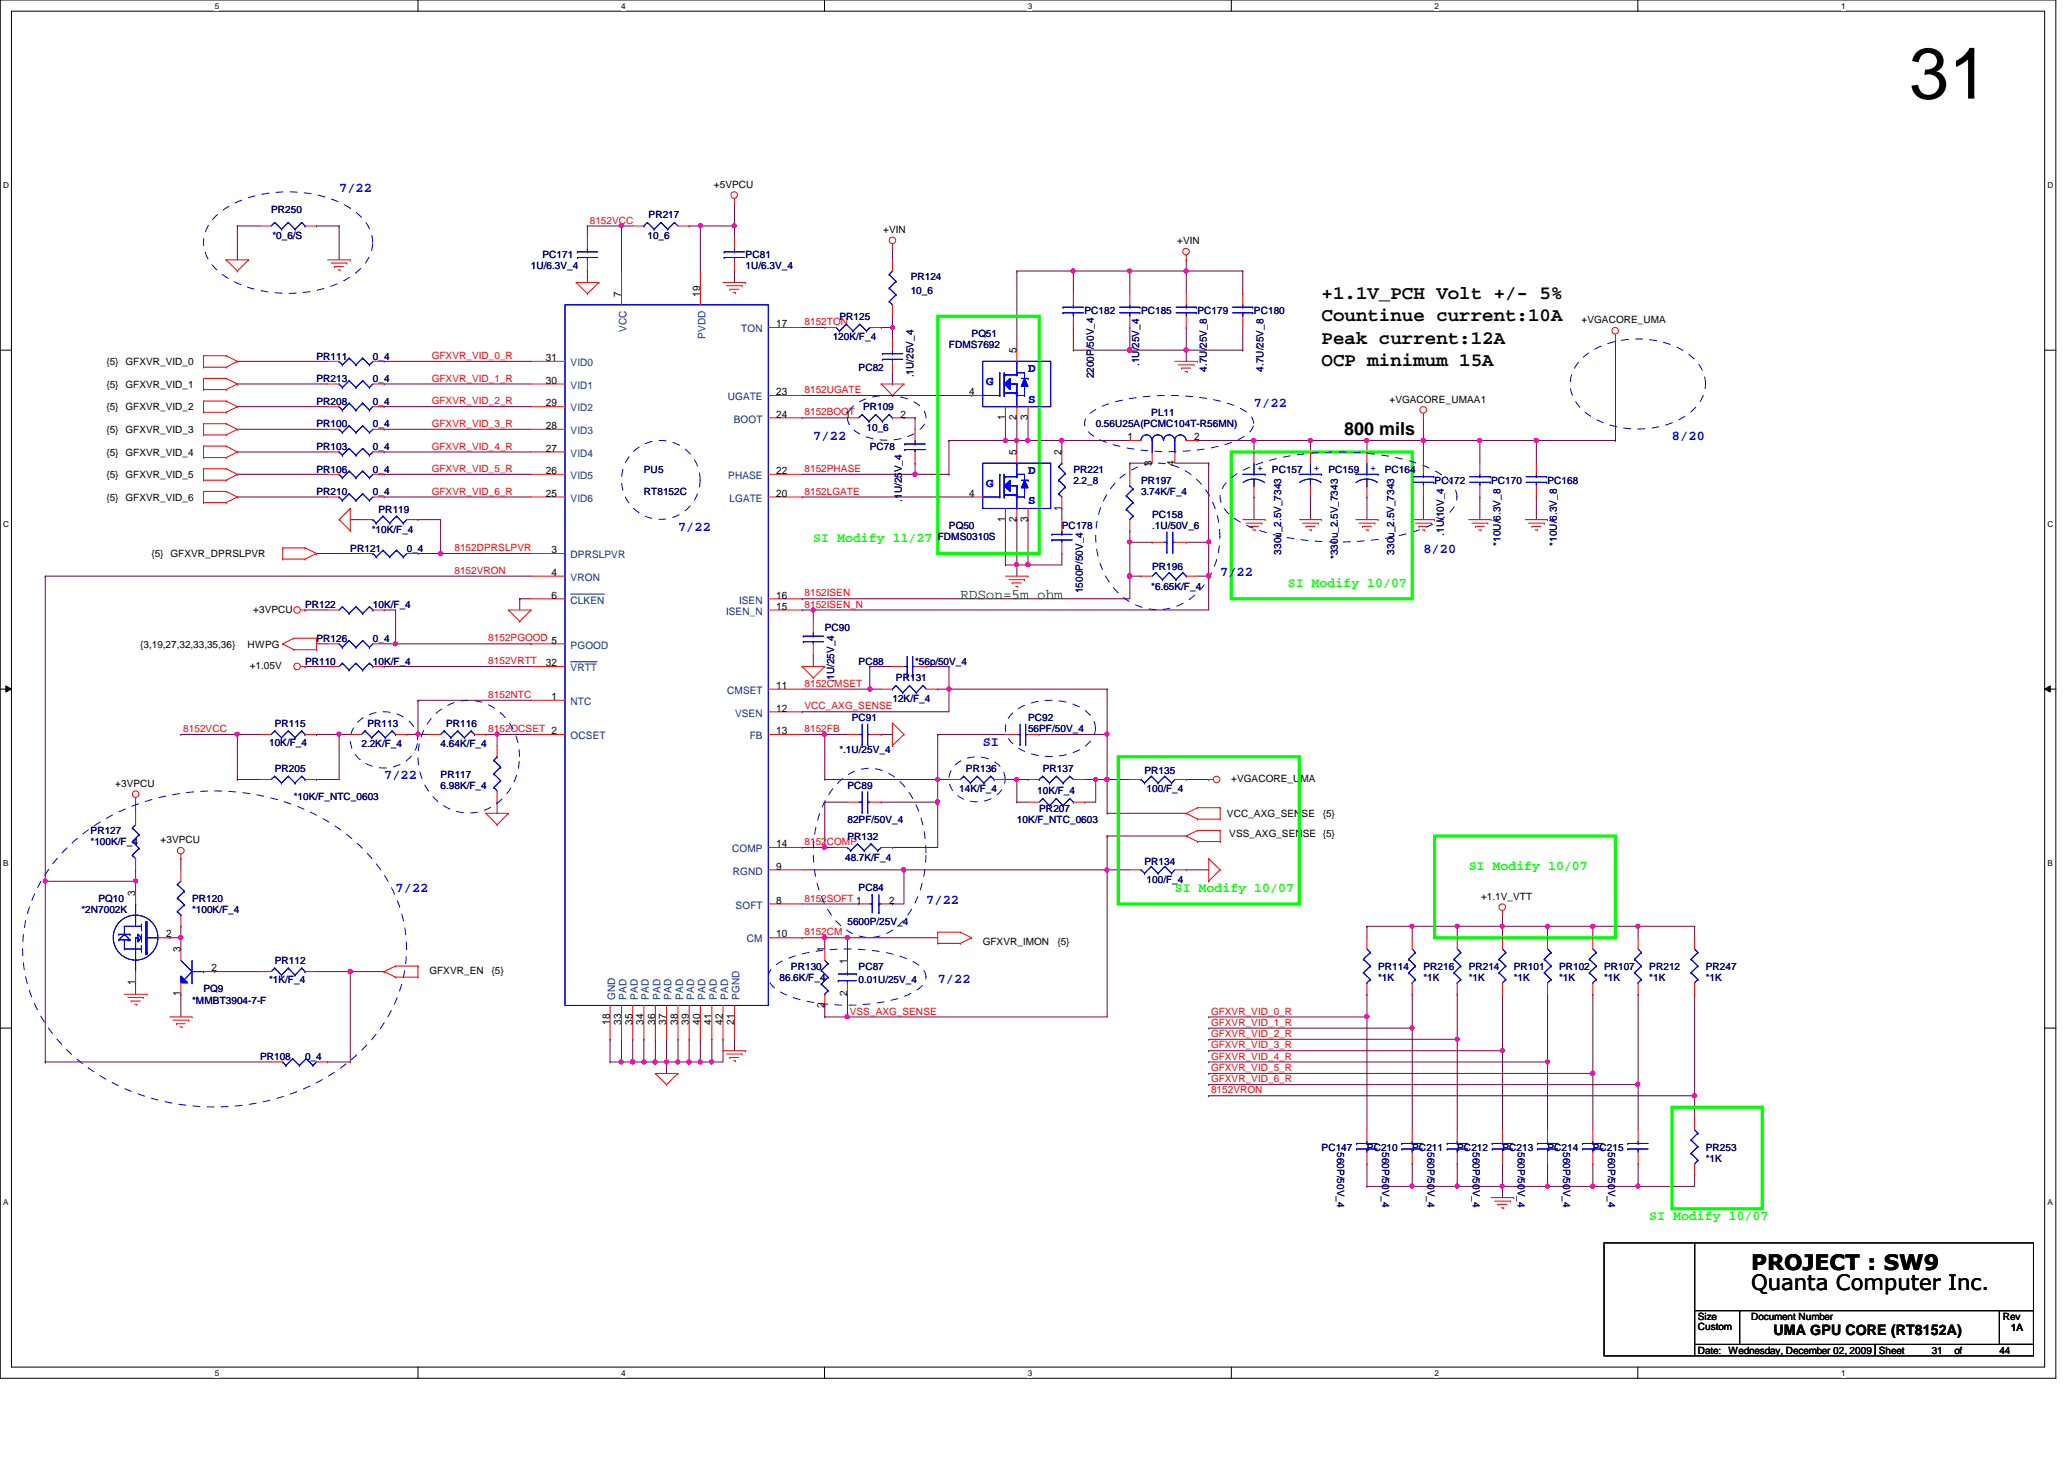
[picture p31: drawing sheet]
<svg xmlns="http://www.w3.org/2000/svg" width="297mm" height="210mm" viewBox="0 0 297 210" stroke-linecap="round" stroke-linejoin="round" font-family="sans-serif">
<defs><g id="words">
<text font-size="10.4" x="274.7" y="14.2">31</text>
<g font-size="3">
<text x="252" y="185.6">Quanta Computer Inc.</text>
<text x="252" y="182.7">PROJECT : SW9</text>
</g>
<g font-size="2.8">
<text x="190.2" y="43">+1.1V_PCH Volt +/- 5%</text>
<text x="190.2" y="46.2">Countinue current:10A</text>
<text x="190.2" y="49.4">Peak current:12A</text>
<text x="190.2" y="52.7">OCP minimum 15A</text>
</g>
<text font-size="2.6" x="193.5" y="62.5">800 mils</text>
<text font-size="2.1" fill="#008000" x="138.2" y="86.1">RDSon=5m ohm</text>
<text font-size="2.1" x="255.2" y="192.1">UMA GPU CORE (RT8152A)</text>
<g font-size="1.9" fill="#00f">
<text x="48.8" y="27.6">7/22</text>
<text x="180.5" y="58.5">7/22</text>
<text x="117" y="63.4">7/22</text>
<text x="240.6" y="63.4">8/20</text>
<text x="97.6" y="76.4">7/22</text>
<text x="175.6" y="82.9">7/22</text>
<text x="204.8" y="79.6">8/20</text>
<text x="141.4" y="107.3">SI</text>
<text x="55.3" y="112.1">7/22</text>
<text x="56.9" y="128.4">7/22</text>
<text x="133.3" y="130">7/22</text>
<text x="135" y="141.4">7/22</text>
</g>
<g font-size="1.9" fill="#0f0">
<text x="117" y="78">SI Modify 11/27</text>
<text x="185.3" y="84.5">SI Modify 10/07</text>
<text x="211.4" y="125.1">SI Modify 10/07</text>
<text x="169.1" y="128.4">SI Modify 10/07</text>
<text x="237.4" y="175.5">SI Modify 10/07</text>
</g>
<g font-size="1.8" fill="#00f">
<text x="148" y="53.5">D</text>
<text x="141.9" y="55.5">G</text>
<text x="148" y="57.9">S</text>
<text x="141.9" y="70.1">G</text>
<text x="148" y="68.2">D</text>
<text x="148" y="72.6">S</text>
</g>
<g font-size="1.5">
<text x="89.4" y="42.7" transform="rotate(-90 89.4 42.7)">7</text>
<text x="100.8" y="42.7" transform="rotate(-90 100.8 42.7)">19</text>
<text x="111.7" y="47.1">17</text>
<text x="78.6" y="51.9">31</text>
<text x="146.3" y="50.8" transform="rotate(-90 146.3 50.8)">5</text>
<text x="78.6" y="58.5">29</text>
<text x="78.6" y="55.2">30</text>
<text x="111.7" y="56.9">23</text>
<text x="139.5" y="56.9">4</text>
<text x="78.6" y="65">27</text>
<text x="78.6" y="61.7">28</text>
<text x="111.7" y="60.1">24</text>
<text x="121.6" y="60.1">1</text>
<text x="129.6" y="60.1">2</text>
<text x="144.6" y="60.5" transform="rotate(-90 144.6 60.5)">1</text>
<text x="146.3" y="65.5" transform="rotate(-90 146.3 65.5)">5</text>
<text x="146.3" y="60.5" transform="rotate(-90 146.3 60.5)">2</text>
<text x="147.9" y="60.5" transform="rotate(-90 147.9 60.5)">3</text>
<text x="152.8" y="65.5" transform="rotate(-90 152.8 65.5)">2</text>
<text x="162.3" y="63.3">1</text>
<text x="171.9" y="63.3">2</text>
<text x="78.6" y="71.5">25</text>
<text x="78.6" y="68.2">26</text>
<text x="111.7" y="71.5">20</text>
<text x="111.7" y="68.2">22</text>
<text x="139.5" y="71.5">4</text>
<text x="165.8" y="67" transform="rotate(-90 165.8 67)">3</text>
<text x="169" y="67" transform="rotate(-90 169 67)">4</text>
<text x="144.6" y="75.1" transform="rotate(-90 144.6 75.1)">1</text>
<text x="146.3" y="75.1" transform="rotate(-90 146.3 75.1)">2</text>
<text x="147.9" y="75.1" transform="rotate(-90 147.9 75.1)">3</text>
<text x="152.8" y="73.4" transform="rotate(-90 152.8 73.4)">1</text>
<text x="79.4" y="79.6">3</text>
<text x="79.4" y="82.8">4</text>
<text x="79.4" y="86.1">6</text>
<text x="111.7" y="87.7">15</text>
<text x="111.7" y="86.1">16</text>
<text x="78.6" y="95.8">32</text>
<text x="79.4" y="100.7">1</text>
<text x="111.7" y="99.1">11</text>
<text x="111.7" y="102.4">12</text>
<text x="111.7" y="105.6">13</text>
<text x="111.7" y="125.1">9</text>
<text x="111.7" y="121.9">14</text>
<text x="19.5" y="128.9" transform="rotate(-90 19.5 128.9)">3</text>
<text x="111.7" y="130">8</text>
<text x="128" y="130">2</text>
<text x="23.9" y="134.9">2</text>
<text x="26" y="137" transform="rotate(-90 26 137)">3</text>
<text x="111.7" y="134.9">10</text>
<text x="118.7" y="137" transform="rotate(-90 118.7 137)">1</text>
<text x="19.5" y="141.7" transform="rotate(-90 19.5 141.7)">1</text>
<text x="26" y="143.3" transform="rotate(-90 26 143.3)">1</text>
<text x="30.4" y="139.7">2</text>
<text x="121.9" y="143.3" transform="rotate(-90 121.9 143.3)">2</text>
<text x="121.9" y="138.6" transform="rotate(-90 121.9 138.6)">1</text>
<text x="87.8" y="147.4" transform="rotate(-90 87.8 147.4)">18</text>
<text x="89.4" y="147.4" transform="rotate(-90 89.4 147.4)">33</text>
<text x="91" y="147.4" transform="rotate(-90 91 147.4)">35</text>
<text x="92.6" y="147.4" transform="rotate(-90 92.6 147.4)">34</text>
<text x="94.3" y="147.4" transform="rotate(-90 94.3 147.4)">36</text>
<text x="95.9" y="147.4" transform="rotate(-90 95.9 147.4)">37</text>
<text x="97.5" y="147.4" transform="rotate(-90 97.5 147.4)">38</text>
<text x="99.1" y="147.4" transform="rotate(-90 99.1 147.4)">39</text>
<text x="100.8" y="147.4" transform="rotate(-90 100.8 147.4)">40</text>
<text x="102.4" y="147.4" transform="rotate(-90 102.4 147.4)">41</text>
<text x="104" y="147.4" transform="rotate(-90 104 147.4)">42</text>
<text x="105.7" y="147.4" transform="rotate(-90 105.7 147.4)">21</text>
<text x="118.7" y="145" transform="rotate(-90 118.7 145)">2</text>
</g>
<g font-size="1.5" fill="#004080">
<text x="90.2" y="47.8" transform="rotate(-90 90.2 47.8)">VCC</text>
<text x="106.7" y="47.8">TON</text>
<text x="82.1" y="52.7">VID0</text>
<text x="101.5" y="48.7" transform="rotate(-90 101.5 48.7)">PVDD</text>
<text x="82.1" y="59.2">VID2</text>
<text x="82.1" y="55.9">VID1</text>
<text x="104.7" y="57.6">UGATE</text>
<text x="82.1" y="65.7">VID4</text>
<text x="82.1" y="62.4">VID3</text>
<text x="105.6" y="60.8">BOOT</text>
<text x="82.1" y="68.9">VID5</text>
<text x="104.8" y="68.9">PHASE</text>
<text x="82.1" y="72.2">VID6</text>
<text x="105" y="72.2">LGATE</text>
<text x="82.1" y="80.3">DPRSLPVR</text>
<text x="82.1" y="83.6">VRON</text>
<text x="82.1" y="86.8">CLKEN</text>
<text x="104.5" y="88.4">ISEN_N</text>
<text x="106.4" y="86.8">ISEN</text>
<text x="82.1" y="93.3">PGOOD</text>
<text x="82.1" y="101.4">NTC</text>
<text x="82.1" y="96.6">VRTT</text>
<text x="104.6" y="99.8">CMSET</text>
<text x="82.1" y="106.3">OCSET</text>
<text x="105.8" y="103.1">VSEN</text>
<text x="107.9" y="106.3">FB</text>
<text x="105.4" y="122.6">COMP</text>
<text x="105.4" y="125.8">RGND</text>
<text x="105.9" y="130.7">SOFT</text>
<text x="107.5" y="135.6">CM</text>
<text x="88.5" y="143.8" transform="rotate(-90 88.5 143.8)">GND</text>
<text x="90.2" y="143.8" transform="rotate(-90 90.2 143.8)">PAD</text>
<text x="91.8" y="143.8" transform="rotate(-90 91.8 143.8)">PAD</text>
<text x="93.4" y="143.8" transform="rotate(-90 93.4 143.8)">PAD</text>
<text x="95" y="143.8" transform="rotate(-90 95 143.8)">PAD</text>
<text x="96.6" y="143.8" transform="rotate(-90 96.6 143.8)">PAD</text>
<text x="98.3" y="143.8" transform="rotate(-90 98.3 143.8)">PAD</text>
<text x="99.9" y="143.8" transform="rotate(-90 99.9 143.8)">PAD</text>
<text x="101.5" y="143.8" transform="rotate(-90 101.5 143.8)">PAD</text>
<text x="103.2" y="143.8" transform="rotate(-90 103.2 143.8)">PAD</text>
<text x="104.8" y="143.8" transform="rotate(-90 104.8 143.8)">PAD</text>
<text x="106.4" y="143.8" transform="rotate(-90 106.4 143.8)">PGND</text>
</g>
<g font-size="1.4">
<text x="102.7" y="27">+5VPCU</text>
<text x="127.1" y="33.5">+VIN</text>
<text x="169.4" y="35.1">+VIN</text>
<text x="227.6" y="46.5">+VGACORE_UMA</text>
<text x="15.3" y="52.5">{5} GFXVR_VID_0</text>
<text x="15.3" y="55.8">{5} GFXVR_VID_1</text>
<text x="15.3" y="59.1">{5} GFXVR_VID_2</text>
<text x="200" y="57.9">+VGACORE_UMAA1</text>
<text x="15.3" y="62.3">{5} GFXVR_VID_3</text>
<text x="15.3" y="65.5">{5} GFXVR_VID_4</text>
<text x="15.3" y="68.8">{5} GFXVR_VID_5</text>
<text x="15.3" y="72.1">{5} GFXVR_VID_6</text>
<text x="21.8" y="80.2">{5} GFXVR_DPRSLPVR</text>
<text x="36.4" y="88.1">+3VPCU</text>
<text x="20.2" y="93.2">{3,19,27,32,33,35,36}</text>
<text x="35.6" y="93.2">HWPG</text>
<text x="35.9" y="96.3">+1.05V</text>
<text x="16.6" y="113.2">+3VPCU</text>
<text x="177.2" y="112.5">+VGACORE_UMA</text>
<text x="176.6" y="117.6">VCC_AXG_SENSE</text>
<text x="190.4" y="117.6">{5}</text>
<text x="23.1" y="121.3">+3VPCU</text>
<text x="176.9" y="120.5">VSS_AXG_SENSE {5}</text>
<text x="213.1" y="129.5">+1.1V_VTT</text>
<text x="141.4" y="135.9">GFXVR_IMON</text>
<text x="152.2" y="135.9">{5}</text>
<text x="61.8" y="140.2">GFXVR_EN</text>
<text x="70.7" y="140.2">{5}</text>
<text x="244.3" y="189.9">Size</text>
<text x="244.3" y="191.4">Custom</text>
<text x="252" y="189.9">Document Number</text>
<text x="288.2" y="189.9">Rev</text>
<text x="289.4" y="191.5">1A</text>
<text x="244.3" y="194.8">Date:</text>
<text x="248.7" y="194.8">Wednesday, December 02, 2009 Sheet</text>
<text x="278" y="194.8">31</text>
<text x="281.3" y="194.8">of</text>
<text x="287.7" y="194.8">44</text>
</g>
<g font-size="1.4" fill="#000080">
<text x="39" y="30.6">PR250</text>
<text x="39.2" y="34.3">*0_6/S</text>
<text x="93.2" y="34.3">10_6</text>
<text x="93.3" y="31.4">PR217</text>
<text x="76.4" y="38.7">1U/6.3V_4</text>
<text x="78.1" y="37.1">PC171</text>
<text x="107.3" y="37.1">PC81</text>
<text x="107.3" y="38.7">1U/6.3V_4</text>
<text x="131.1" y="40.3">PR124</text>
<text x="120.8" y="46.1">PR125</text>
<text x="131.1" y="42.3">10_6</text>
<text x="156.1" y="45.2">PC182</text>
<text x="164.2" y="45.2">PC185</text>
<text x="172.3" y="45.2">PC179</text>
<text x="180.5" y="45.2">PC180</text>
<text x="45.5" y="51.7">PR111</text>
<text x="53.7" y="51.7">0_4</text>
<text x="119.8" y="49">120K/F_4</text>
<text x="123.6" y="53.3">PC82</text>
<text x="136.6" y="50.1">FDMS7692</text>
<text x="139.8" y="48.5">PQ51</text>
<text x="164" y="52.7" transform="rotate(-90 164 52.7)">.1U/25V_4</text>
<text x="173.7" y="53.5" transform="rotate(-90 173.7 53.5)">4.7U/25V_8</text>
<text x="181.8" y="53.5" transform="rotate(-90 181.8 53.5)">4.7U/25V_8</text>
<text x="45.5" y="58.3">PR208</text>
<text x="45.5" y="55">PR213</text>
<text x="53.7" y="58.3">0_4</text>
<text x="53.7" y="55">0_4</text>
<text x="124.2" y="59.1">PR109</text>
<text x="131.4" y="54.3" transform="rotate(-90 131.4 54.3)">.1U/25V_4</text>
<text x="157.4" y="54.4" transform="rotate(-90 157.4 54.4)">2200P/50V_4</text>
<text x="165.7" y="59.9">PL11</text>
<text x="45.5" y="61.5">PR100</text>
<text x="45.5" y="64.7">PR103</text>
<text x="53.7" y="61.5">0_4</text>
<text x="53.7" y="64.7">0_4</text>
<text x="124.7" y="62">10_6</text>
<text x="125.2" y="64.7">PC78</text>
<text x="157.7" y="61.5">0.56U25A(PCMC104T-R56MN)</text>
<text x="45.5" y="68">PR106</text>
<text x="45.5" y="71.2">PR210</text>
<text x="53.7" y="68">0_4</text>
<text x="53.7" y="71.2">0_4</text>
<text x="92.7" y="68">PU5</text>
<text x="92.7" y="71.2">RT8152C</text>
<text x="154.5" y="68">PR221</text>
<text x="154.5" y="69.6">2.2_8</text>
<text x="164.2" y="69.6">PR197</text>
<text x="164.2" y="71.2">3.74K/F_4</text>
<text x="183" y="68">PC157</text>
<text x="191.2" y="68">PC159</text>
<text x="199.3" y="68">PC164</text>
<text x="206.5" y="69.6">PC172</text>
<text x="214.6" y="69.6">PC170</text>
<text x="222.7" y="69.6">PC168</text>
<text x="53.5" y="76.8">*10K/F_4</text>
<text x="54.5" y="73.8">PR119</text>
<text x="129.8" y="72.2" transform="rotate(-90 129.8 72.2)">.1U/25V_4</text>
<text x="135" y="77.7">FDMS0310S</text>
<text x="136.6" y="76.1">PQ50</text>
<text x="152.8" y="76.1">PC178</text>
<text x="165.8" y="74.5">PC158</text>
<text x="165.8" y="76.1">.1U/50V_6</text>
<text x="207.8" y="77" transform="rotate(-90 207.8 77)">.1U/10V_4</text>
<text x="50.4" y="79.4">PR121</text>
<text x="58.5" y="79.4">0_4</text>
<text x="165.8" y="82">PR196</text>
<text x="184.4" y="79.8" transform="rotate(-90 184.4 79.8)">330u_2.5V_7343</text>
<text x="192.5" y="80.4" transform="rotate(-90 192.5 80.4)">*330u_2.5V_7343</text>
<text x="200.7" y="79.8" transform="rotate(-90 200.7 79.8)">330u_2.5V_7343</text>
<text x="215.9" y="78.5" transform="rotate(-90 215.9 78.5)">*10U/6.3V_8</text>
<text x="224.1" y="78.5" transform="rotate(-90 224.1 78.5)">*10U/6.3V_8</text>
<text x="43.9" y="87.5">PR122</text>
<text x="53.7" y="87.5">10K/F_4</text>
<text x="155.8" y="85.3" transform="rotate(-90 155.8 85.3)">1500P/50V_4</text>
<text x="165.7" y="84.9">*6.65K/F_4</text>
<text x="43.9" y="95.6">PR110</text>
<text x="45.5" y="92.4">PR126</text>
<text x="53.7" y="92.4">0_4</text>
<text x="53.7" y="95.6">10K/F_4</text>
<text x="118.7" y="90.8">PC90</text>
<text x="123.6" y="95.6">PC88</text>
<text x="131.7" y="95.6">*56p/50V_4</text>
<text x="120.1" y="98.2" transform="rotate(-90 120.1 98.2)">.1U/25V_4</text>
<text x="128.4" y="101">12K/F_4</text>
<text x="128.9" y="98">PR131</text>
<text x="38.7" y="107.3">10K/F_4</text>
<text x="39.5" y="104.6">PR115</text>
<text x="52" y="107.5">2.2K/F_4</text>
<text x="52.9" y="104.6">PR113</text>
<text x="63.4" y="107.5">4.64K/F_4</text>
<text x="64.2" y="104.6">PR116</text>
<text x="122.6" y="103.8">PC91</text>
<text x="148" y="103.8">PC92</text>
<text x="148" y="105.4">56PF/50V_4</text>
<text x="39.5" y="111.1">PR205</text>
<text x="63.4" y="111.9">PR117</text>
<text x="63.4" y="113.5">6.98K/F_4</text>
<text x="120.8" y="108.3">*.1U/25V_4</text>
<text x="122" y="113.5">PC89</text>
<text x="139" y="111.1">PR136</text>
<text x="150.1" y="111.1">PR137</text>
<text x="164.7" y="111.4">PR135</text>
<text x="42.3" y="115.1">*10K/F_NTC_0603</text>
<text x="122" y="118.4">82PF/50V_4</text>
<text x="138" y="114">14K/F_4</text>
<text x="146.3" y="118.4">10K/F_NTC_0603</text>
<text x="149.3" y="114.2">10K/F_4</text>
<text x="149.6" y="116.8">PR207</text>
<text x="165" y="114">100/F_4</text>
<text x="13" y="120">PR127</text>
<text x="13" y="121.6">*100K/F_4</text>
<text x="121.6" y="123.9">48.7K/F_4</text>
<text x="122" y="120.8">PR132</text>
<text x="164.7" y="124.4">PR134</text>
<text x="11.7" y="131.4">*2N7002K</text>
<text x="14.2" y="129.8">PQ10</text>
<text x="27.6" y="129.8">PR120</text>
<text x="27.6" y="131.4">*100K/F_4</text>
<text x="123.6" y="128.1">PC84</text>
<text x="165" y="127">100/F_4</text>
<text x="122" y="133">5600P/25V_4</text>
<text x="29.3" y="142.7">PQ9</text>
<text x="38.7" y="141.5">*1K/F_4</text>
<text x="39.5" y="138.7">PR112</text>
<text x="112.2" y="141.1">86.6K/F_4</text>
<text x="113.8" y="139.5">PR130</text>
<text x="123.6" y="139.5">PC87</text>
<text x="123.6" y="141.5">0.01U/25V_4</text>
<text x="198.3" y="139.5">PR114</text>
<text x="198.3" y="141.1">*1K</text>
<text x="204.8" y="139.5">PR216</text>
<text x="204.8" y="141.1">*1K</text>
<text x="211.4" y="139.5">PR214</text>
<text x="211.4" y="141.1">*1K</text>
<text x="217.8" y="139.5">PR101</text>
<text x="217.8" y="141.1">*1K</text>
<text x="224.4" y="139.5">PR102</text>
<text x="224.4" y="141.1">*1K</text>
<text x="230.8" y="139.5">PR107</text>
<text x="230.8" y="141.1">*1K</text>
<text x="237.4" y="139.5">PR212</text>
<text x="237.4" y="141.1">*1K</text>
<text x="245.5" y="139.5">PR247</text>
<text x="245.5" y="141.1">*1K</text>
<text x="27.6" y="144.4">*MMBT3904-7-F</text>
<text x="37.4" y="152.5">PR108</text>
<text x="43.9" y="152.5">0_4</text>
<text x="190.2" y="165.5">PC147</text>
<text x="192.4" y="165.8" transform="rotate(90 192.4 165.8)">560P/50V_4</text>
<text x="196.7" y="165.5">PC210</text>
<text x="198.9" y="165.8" transform="rotate(90 198.9 165.8)">560P/50V_4</text>
<text x="203.2" y="165.5">PC211</text>
<text x="205.4" y="165.8" transform="rotate(90 205.4 165.8)">560P/50V_4</text>
<text x="209.7" y="165.5">PC212</text>
<text x="212" y="165.8" transform="rotate(90 212 165.8)">560P/50V_4</text>
<text x="216.2" y="165.5">PC213</text>
<text x="218.4" y="165.8" transform="rotate(90 218.4 165.8)">560P/50V_4</text>
<text x="222.7" y="165.5">PC214</text>
<text x="225" y="165.8" transform="rotate(90 225 165.8)">560P/50V_4</text>
<text x="229.2" y="165.5">PC215</text>
<text x="231.4" y="165.8" transform="rotate(90 231.4 165.8)">560P/50V_4</text>
<text x="245.5" y="165.5">PR253</text>
<text x="245.5" y="167.1">*1K</text>
</g>
<g font-size="1.4" fill="#f00">
<text x="84.9" y="32.2">8152VCC</text>
<text x="115.8" y="46.8">8152TON</text>
<text x="62.1" y="51.6">GFXVR_VID_0_R</text>
<text x="62.1" y="54.9">GFXVR_VID_1_R</text>
<text x="62.1" y="58.2">GFXVR_VID_2_R</text>
<text x="115.8" y="56.6">8152UGATE</text>
<text x="115.8" y="59.8">8152BOOT</text>
<text x="62.1" y="64.7">GFXVR_VID_4_R</text>
<text x="62.1" y="61.4">GFXVR_VID_3_R</text>
<text x="62.1" y="71.2">GFXVR_VID_6_R</text>
<text x="62.1" y="67.9">GFXVR_VID_5_R</text>
<text x="115.8" y="71.2">8152LGATE</text>
<text x="115.8" y="67.9">8152PHASE</text>
<text x="65.4" y="82.5">8152VRON</text>
<text x="65.4" y="79.3">8152DPRSLPVR</text>
<text x="115.8" y="87.4">8152ISEN_N</text>
<text x="115.8" y="85.8">8152ISEN</text>
<text x="70.3" y="92.3">8152PGOOD 5</text>
<text x="70.3" y="95.5">8152VRTT</text>
<text x="70.3" y="100.4">8152NTC</text>
<text x="115.8" y="98.8">8152CMSET</text>
<text x="26.4" y="105.3">8152VCC</text>
<text x="70.3" y="105.3">8152OCSET 2</text>
<text x="115.8" y="105.3">8152FB</text>
<text x="115.8" y="102.1">VCC_AXG_SENSE</text>
<text x="115.8" y="121.6">8152COMP</text>
<text x="115.8" y="129.7">8152SOFT 1</text>
<text x="115.8" y="134.6">8152CM</text>
<text x="122.3" y="146">VSS_AXG_SENSE</text>
<text x="174.3" y="146">GFXVR_VID_0_R</text>
<text x="174.3" y="147.6">GFXVR_VID_1_R</text>
<text x="174.3" y="149.2">GFXVR_VID_2_R</text>
<text x="174.3" y="152.4">GFXVR_VID_4_R</text>
<text x="174.3" y="154.1">GFXVR_VID_5_R</text>
<text x="174.3" y="155.7">GFXVR_VID_6_R</text>
<text x="174.3" y="150.8">GFXVR_VID_3_R</text>
<text x="174.3" y="157.3">8152VRON</text>
</g>
<g font-size="1.4" fill="#00f">
<text x="181" y="67.8">+</text>
<text x="189.1" y="67.8">+</text>
<text x="197.2" y="67.8">+</text>
</g>
<g font-size="1.2">
<text x="30.9" y="1.2">5</text>
<text x="89.4" y="1.2">4</text>
<text x="147.9" y="1.2">3</text>
<text x="206.5" y="1.2">2</text>
<text x="265" y="1.2">1</text>
<text x=".5" y="27.1">D</text>
<text x="294.7" y="27.1">D</text>
<text x=".5" y="75.8">C</text>
<text x="294.7" y="75.8">C</text>
<text x=".5" y="124.6">B</text>
<text x="294.7" y="124.6">B</text>
<text x=".5" y="173.4">A</text>
<text x="294.7" y="173.4">A</text>
<text x="30.9" y="197.9">5</text>
<text x="89.4" y="197.9">4</text>
<text x="147.9" y="197.9">3</text>
<text x="206.5" y="197.9">2</text>
<text x="265" y="197.9">1</text>
</g>
</g></defs>
<path d="M0 0h295.9v198.3h-295.9zM1.6 1.6h292.7v195.1h-292.7z" fill="none" stroke="#000" stroke-width=".14"/>
<g fill="#fff">
<path d="M30.9 .2h.6v1.3h-.6z"/>
<path d="M30.9 196.8h.6v1.4h-.6z"/>
</g>
<path d="M60.2 0v1.6M60.2 196.7v1.6" fill="none" stroke="#000" stroke-width=".14"/>
<g fill="#fff">
<path d="M89.4 .2h.6v1.3h-.6z"/>
<path d="M89.4 196.8h.6v1.4h-.6z"/>
</g>
<path d="M118.7 0v1.6M118.7 196.7v1.6" fill="none" stroke="#000" stroke-width=".14"/>
<g fill="#fff">
<path d="M147.9 .2h.6v1.3h-.6z"/>
<path d="M147.9 196.8h.6v1.4h-.6z"/>
</g>
<path d="M177.2 0v1.6M177.2 196.7v1.6" fill="none" stroke="#000" stroke-width=".14"/>
<g fill="#fff">
<path d="M206.5 .2h.5v1.3h-.5z"/>
<path d="M206.5 196.8h.5v1.4h-.5z"/>
</g>
<path d="M235.7 0v1.6M235.7 196.7v1.6" fill="none" stroke="#000" stroke-width=".14"/>
<g fill="#fff">
<path d="M265 .2h.6v1.3h-.6z"/>
<path d="M265 196.8h.6v1.4h-.6z"/>
<path d="M.5 26h.8v1.3h-.8z"/>
<path d="M294.7 26h.8v1.3h-.8z"/>
<path d="M.5 74.8h.8v1.3h-.8z"/>
<path d="M294.7 74.8h.8v1.3h-.8z"/>
</g>
<path d="M0 50.4h1.6M294.3 50.4h1.6" fill="none" stroke="#000" stroke-width=".14"/>
<g fill="#fff">
<path d="M.5 123.5h.7v1.3h-.7z"/>
<path d="M294.7 123.5h.7v1.3h-.7z"/>
</g>
<path d="M0 99.1h1.6M.8 98.7l.8 .4-.8 .5zM294.3 99.1l.8-.4v.9zM294.3 99.1h1.6" fill="none" stroke="#000" stroke-width=".14"/>
<path d="M.8 98.7l.8 .4-.8 .5zM294.3 99.1l.8-.4v.9z" fill="#000"/>
<g fill="#fff">
<path d="M.5 172.3h.7v1.3h-.7z"/>
<path d="M294.7 172.3h.7v1.3h-.7z"/>
</g>
<path d="M0 147.9h1.6M294.3 147.9h1.6" fill="none" stroke="#000" stroke-width=".14"/>
<path d="M172.3 63.4h.1M172.3 63.4h8.2M173.9 157.6h.1M243.9 143h.1M243.9 143v14.6h-70" fill="none" stroke="#800040" stroke-width=".14"/>
<circle cx="243.8" cy="157.6" r=".3" fill="#f0f"/>
<circle cx="243.8" cy="157.6" r=".3" fill="none" stroke="#f0f" stroke-width=".14"/>
<g fill="none" stroke="#800040" stroke-width=".14">
<path d="M144.7 63.4h.1M144.7 63.4h1.6M146.3 63.4h.1M146.3 63.4v1.6M152.8 79.6h.1M152.8 79.6v1.7M43.9 87.8h.1M43.9 87.8h3.3M55.3 87.8h.1M55.3 87.8h1.6M56.9 92.6h19.5M76.4 92.6h.1"/>
<path d="M30.9 139.8h.1M30.9 139.8h6.5"/>
</g>
<circle cx="56.9" cy="92.6" r=".3" fill="#f0f"/>
<circle cx="56.9" cy="92.6" r=".3" fill="none" stroke="#f0f" stroke-width=".14"/>
<path d="M232.5 48.8h.1M232.5 48.8v14.6M221.1 63.4h11.4M232.5 63.4h.1M56.9 92.6h.1M56.9 87.8v4.8M118.7 134.9h.1M118.7 134.9h3.3M159.3 125.1h.1M159.3 125.1v21.2" fill="none" stroke="#800040" stroke-width=".14"/>
<circle cx="221.1" cy="63.4" r=".31" fill="#f0f"/>
<circle cx="221.1" cy="63.4" r=".31" fill="none" stroke="#f0f" stroke-width=".14"/>
<path d="M115.4 71.5h.1M115.4 71.5h24.4M146.3 63.4h.1M146.3 60.1v3.3M146.3 63.4h1.7" fill="none" stroke="#800040" stroke-width=".14"/>
<circle cx="146.3" cy="63.4" r=".3" fill="#f0f"/>
<circle cx="146.3" cy="63.4" r=".3" fill="none" stroke="#f0f" stroke-width=".14"/>
<path d="M136.6 63.4h.1M136.6 63.4h8.1M144.7 63.4h.1M144.7 60.1v3.3M148 63.4h.1M148 60.1v3.3M6.5 82.9h.1M6.5 82.9v43.9M6.5 152.8h.1M6.5 152.8h32.5" fill="none" stroke="#800040" stroke-width=".14"/>
<circle cx="144.7" cy="63.4" r=".3" fill="#f0f"/>
<circle cx="144.7" cy="63.4" r=".3" fill="none" stroke="#f0f" stroke-width=".14"/>
<path d="M146.3 39h8.2M154.5 39h.1" fill="none" stroke="#800040" stroke-width=".14"/>
<circle cx="154.4" cy="39" r=".3" fill="#f0f"/>
<circle cx="154.4" cy="39" r=".3" fill="none" stroke="#f0f" stroke-width=".14"/>
<g fill="none" stroke="#800040" stroke-width=".14">
<path d="M146.3 39h.1M146.3 39v11.4M204.8 63.4h8.2M213 63.4h.1M196.7 146.3h.1M196.7 146.3v16.3M203.2 143h.1M203.2 143v4.9M209.7 143h.1M209.7 149.5h.1M209.7 143v19.6M222.7 143h.1"/>
<path d="M222.7 152.8h.1M222.7 143v19.6M235.8 156h.1M235.8 156v6.6"/>
</g>
<circle cx="196.7" cy="146.3" r=".31" fill="#f0f"/>
<circle cx="196.7" cy="146.3" r=".31" fill="none" stroke="#f0f" stroke-width=".14"/>
<path d="M173.9 152.8h.1M173.9 152.8h48.8M216.2 143h.1M216.2 143v8.2M229.2 143h.1M229.2 143v11.4M235.8 143h.1M235.8 143v13" fill="none" stroke="#800040" stroke-width=".14"/>
<circle cx="222.7" cy="152.8" r=".3" fill="#f0f"/>
<circle cx="222.7" cy="152.8" r=".3" fill="none" stroke="#f0f" stroke-width=".14"/>
<path d="M173.9 154.4h.1M173.9 154.4h55.3" fill="none" stroke="#800040" stroke-width=".14"/>
<circle cx="229.2" cy="154.4" r=".31" fill="#f0f"/>
<circle cx="229.2" cy="154.4" r=".31" fill="none" stroke="#f0f" stroke-width=".14"/>
<path d="M173.9 156h.1M173.9 156h61.9" fill="none" stroke="#800040" stroke-width=".14"/>
<circle cx="235.7" cy="156" r=".31" fill="#f0f"/>
<circle cx="235.7" cy="156" r=".31" fill="none" stroke="#f0f" stroke-width=".14"/>
<path d="M173.9 146.3h.1M173.9 147.9h.1M173.9 146.3h22.8M173.9 147.9h29.3" fill="none" stroke="#800040" stroke-width=".14"/>
<circle cx="203.2" cy="147.9" r=".31" fill="#f0f"/>
<circle cx="203.2" cy="147.9" r=".31" fill="none" stroke="#f0f" stroke-width=".14"/>
<path d="M173.9 149.5h.1M173.9 149.5h35.8" fill="none" stroke="#800040" stroke-width=".14"/>
<circle cx="209.7" cy="149.5" r=".3" fill="#f0f"/>
<circle cx="209.7" cy="149.5" r=".3" fill="none" stroke="#f0f" stroke-width=".14"/>
<path d="M173.9 151.2h.1M173.9 151.2h42.3M196.7 143h.1M196.7 143v3.3" fill="none" stroke="#800040" stroke-width=".14"/>
<circle cx="216.2" cy="151.1" r=".3" fill="#f0f"/>
<circle cx="216.2" cy="151.1" r=".3" fill="none" stroke="#f0f" stroke-width=".14"/>
<path d="M222.7 133.3h.1M222.7 133.3v1.6M222.7 133.3h6.5M235.8 133.3h.1M235.8 133.3v1.6" fill="none" stroke="#800040" stroke-width=".14"/>
<circle cx="222.7" cy="133.3" r=".3" fill="#f0f"/>
<circle cx="222.7" cy="133.3" r=".3" fill="none" stroke="#f0f" stroke-width=".14"/>
<path d="M216.2 131.7h.1M216.2 131.7v1.6M229.2 133.3h.1M229.2 133.3v1.6M229.2 133.3h6.6M203.2 147.9h.1M203.2 147.9v14.7M216.2 151.2h.1M216.2 151.2v11.4M229.2 154.4h.1M229.2 154.4v8.2" fill="none" stroke="#800040" stroke-width=".14"/>
<circle cx="229.2" cy="133.3" r=".31" fill="#f0f"/>
<circle cx="229.2" cy="133.3" r=".31" fill="none" stroke="#f0f" stroke-width=".14"/>
<path d="M209.7 133.3h.1M209.7 133.3v1.6M209.7 133.3h6.5M216.2 133.3h.1M216.2 133.3v1.6" fill="none" stroke="#800040" stroke-width=".14"/>
<circle cx="209.7" cy="133.3" r=".3" fill="#f0f"/>
<circle cx="209.7" cy="133.3" r=".3" fill="none" stroke="#f0f" stroke-width=".14"/>
<path d="M203.2 133.3h.1M203.2 133.3v1.6M203.2 133.3h6.5" fill="none" stroke="#800040" stroke-width=".14"/>
<circle cx="203.2" cy="133.3" r=".3" fill="#f0f"/>
<circle cx="203.2" cy="133.3" r=".3" fill="none" stroke="#f0f" stroke-width=".14"/>
<path d="M196.7 133.3h.1M196.7 133.3v1.6M229.2 167.4h.1M229.2 170.7h.1M229.2 167.4v3.3M229.2 170.7h6.6" fill="none" stroke="#800040" stroke-width=".14"/>
<circle cx="229.2" cy="170.6" r=".31" fill="#f0f"/>
<circle cx="229.2" cy="170.6" r=".31" fill="none" stroke="#f0f" stroke-width=".14"/>
<path d="M216.2 133.3h.1M216.2 133.3h6.5M209.7 167.4h.1M209.7 167.4v3.3" fill="none" stroke="#800040" stroke-width=".14"/>
<circle cx="216.2" cy="133.3" r=".3" fill="#f0f"/>
<circle cx="216.2" cy="133.3" r=".3" fill="none" stroke="#f0f" stroke-width=".14"/>
<path d="M216.2 170.7h.1M216.2 170.7h6.5" fill="none" stroke="#800040" stroke-width=".14"/>
<circle cx="216.2" cy="170.6" r=".3" fill="#f0f"/>
<circle cx="216.2" cy="170.6" r=".3" fill="none" stroke="#f0f" stroke-width=".14"/>
<path d="M196.7 133.3h.1M196.7 133.3h6.5M209.7 170.7h.1M209.7 170.7h6.5" fill="none" stroke="#800040" stroke-width=".14"/>
<circle cx="209.7" cy="170.6" r=".3" fill="#f0f"/>
<circle cx="209.7" cy="170.6" r=".3" fill="none" stroke="#f0f" stroke-width=".14"/>
<path d="M196.7 170.7h.1M196.7 170.7h6.5M216.2 170.7h.1M216.2 170.7v1.6M222.7 167.4h.1M222.7 167.4v3.3M235.8 167.4h.1M235.8 167.4v3.3" fill="none" stroke="#800040" stroke-width=".14"/>
<circle cx="222.7" cy="170.6" r=".3" fill="#f0f"/>
<circle cx="222.7" cy="170.6" r=".3" fill="none" stroke="#f0f" stroke-width=".14"/>
<path d="M203.2 167.4h.1M203.2 170.7h.1M203.2 170.7h6.5M203.2 167.4v3.3M222.7 170.7h.1M222.7 170.7h6.5" fill="none" stroke="#800040" stroke-width=".14"/>
<circle cx="203.2" cy="170.6" r=".3" fill="#f0f"/>
<circle cx="203.2" cy="170.6" r=".3" fill="none" stroke="#f0f" stroke-width=".14"/>
<g fill="none" stroke="#800040" stroke-width=".14">
<path d="M170.7 39h8.2M178.9 39h.1M178.9 39v3.2M178.9 42.2h.1M63.4 79.6h.1M63.4 79.6h13M221.1 66.6h.1M221.1 63.4v3.2M6.5 82.9h.1M6.5 82.9h69.9M196.7 167.4h.1M196.7 167.4v3.3"/>
<path d="M216.2 167.4h.1M216.2 167.4v3.3"/>
</g>
<circle cx="63.4" cy="79.6" r=".3" fill="#f0f"/>
<circle cx="63.4" cy="79.6" r=".3" fill="none" stroke="#f0f" stroke-width=".14"/>
<path d="M178.9 50.4h.1M178.9 47.1v3.3M6.5 126.8h.1M6.5 126.8h13M19.5 126.8h.1M19.5 126.8v1.6M24.4 134.9h.1M24.4 134.9h1.6M26 143h.1M26 143v3.3" fill="none" stroke="#800040" stroke-width=".14"/>
<circle cx="19.5" cy="126.7" r=".3" fill="#f0f"/>
<circle cx="19.5" cy="126.7" r=".3" fill="none" stroke="#f0f" stroke-width=".14"/>
<g fill="none" stroke="#800040" stroke-width=".14">
<path d="M19.5 117h.1M19.5 115.4v1.6M19.5 125.1h.1M19.5 125.1v1.7M26 133.3h.1M26 123.5h.1M26 134.9h.1M26 123.5v1.6M26 133.3v3.2M45.5 139.8h4.9M50.4 139.8h.1M19.5 141.4h.1"/>
<path d="M19.5 141.4v1.6"/>
</g>
<circle cx="26" cy="134.9" r=".31" fill="#f0f"/>
<circle cx="26" cy="134.9" r=".31" fill="none" stroke="#f0f" stroke-width=".14"/>
<path d="M213 63.4h.1M213 63.4h8.1M213 63.4v3.2M221.1 63.4h.1" fill="none" stroke="#800040" stroke-width=".14"/>
<circle cx="213" cy="63.4" r=".31" fill="#f0f"/>
<circle cx="213" cy="63.4" r=".31" fill="none" stroke="#f0f" stroke-width=".14"/>
<g fill="none" stroke="#800040" stroke-width=".14">
<path d="M170.7 50.4h.1M170.7 50.4h8.2M50.4 74.8h.1M50.4 74.8h1.6M60.2 74.8h.1M60.2 74.8h3.2M213 71.5h.1M213 71.5v3.3M221.1 71.5h.1M221.1 71.5v3.3M243.9 157.6h.1M243.9 157.6v3.3"/>
<path d="M235.8 170.7h.1M243.9 169h.1M243.9 169v1.7h-8.1"/>
</g>
<circle cx="235.7" cy="170.6" r=".3" fill="#f0f"/>
<circle cx="235.7" cy="170.6" r=".3" fill="none" stroke="#f0f" stroke-width=".14"/>
<path d="M50.4 139.8v13M50.4 152.8h.1" fill="none" stroke="#800040" stroke-width=".14"/>
<circle cx="50.4" cy="139.8" r=".32" fill="#f0f"/>
<circle cx="50.4" cy="139.8" r=".32" fill="none" stroke="#f0f" stroke-width=".14"/>
<g fill="none" stroke="#800040" stroke-width=".14">
<path d="M34.2 32.5h.1M34.2 32.5h3.2M34.2 32.5v4.9M45.5 32.5h.1M45.5 32.5h3.3M48.8 32.5h.1M48.8 32.5v4.9M48.8 105.7h.1M48.8 105.7h1.6M50.4 139.8h4.9M55.3 139.8h.1M47.2 152.8h.1"/>
<path d="M47.2 152.8h3.2"/>
</g>
<circle cx="48.8" cy="105.6" r=".3" fill="#f0f"/>
<circle cx="48.8" cy="105.6" r=".3" fill="none" stroke="#f0f" stroke-width=".14"/>
<path d="M188.6 63.4h.1M188.6 63.4h8.1M196.7 63.4h.1M196.7 71.5h.1M196.7 63.4v1.6M196.7 71.5v3.3" fill="none" stroke="#800040" stroke-width=".14"/>
<circle cx="188.6" cy="63.4" r=".31" fill="#f0f"/>
<circle cx="188.6" cy="63.4" r=".31" fill="none" stroke="#f0f" stroke-width=".14"/>
<path d="M6.5 126.8v26M6.5 152.8h.1" fill="none" stroke="#800040" stroke-width=".14"/>
<circle cx="6.5" cy="126.7" r=".3" fill="#f0f"/>
<circle cx="6.5" cy="126.7" r=".3" fill="none" stroke="#f0f" stroke-width=".14"/>
<path d="M146.3 74.8h.1M146.3 74.8v6.5M148 74.8h.1M148 74.8v6.5" fill="none" stroke="#800040" stroke-width=".14"/>
<circle cx="147.9" cy="81.2" r=".31" fill="#f0f"/>
<circle cx="147.9" cy="81.2" r=".31" fill="none" stroke="#f0f" stroke-width=".14"/>
<path d="M170.7 50.4h.1M170.7 50.4v1.6M180.5 63.4h.1M180.5 63.4h8.1" fill="none" stroke="#800040" stroke-width=".14"/>
<circle cx="180.4" cy="63.4" r=".31" fill="#f0f"/>
<circle cx="180.4" cy="63.4" r=".31" fill="none" stroke="#f0f" stroke-width=".14"/>
<path d="M154.5 50.4h.1M154.5 50.4h8.1M170.7 47.1h.1M170.7 47.1v3.3" fill="none" stroke="#800040" stroke-width=".14"/>
<circle cx="170.7" cy="50.4" r=".31" fill="#f0f"/>
<circle cx="170.7" cy="50.4" r=".31" fill="none" stroke="#f0f" stroke-width=".14"/>
<path d="M162.6 39h.1M162.6 39h8.1" fill="none" stroke="#800040" stroke-width=".14"/>
<circle cx="170.7" cy="39" r=".3" fill="#f0f"/>
<circle cx="170.7" cy="39" r=".3" fill="none" stroke="#f0f" stroke-width=".14"/>
<circle cx="162.6" cy="39" r=".3" fill="#f0f"/>
<circle cx="162.6" cy="39" r=".3" fill="none" stroke="#f0f" stroke-width=".14"/>
<path d="M162.6 50.4h.1M162.6 50.4h8.1M152.8 73.2h.1M152.8 73.2v1.6M204.8 60.1h.1M204.8 60.1v3.3" fill="none" stroke="#800040" stroke-width=".14"/>
<circle cx="162.5" cy="50.4" r=".31" fill="#f0f"/>
<circle cx="162.5" cy="50.4" r=".31" fill="none" stroke="#f0f" stroke-width=".14"/>
<g fill="none" stroke="#800040" stroke-width=".14">
<path d="M154.5 39h.1M154.5 39v3.2M154.5 39h8.1M162.6 39h.1M162.6 39v3.2M170.7 39h.1M170.7 39v3.2M154.5 47.1h.1M154.5 47.1v3.3M144.7 74.8h.1M144.7 74.8v6.5M152.8 63.4h.1"/>
<path d="M152.8 63.4v1.6M144.7 81.3h.1M144.7 81.3h8.1M146.3 81.3h.1M148 81.3h.1"/>
</g>
<circle cx="146.3" cy="81.2" r=".3" fill="#f0f"/>
<circle cx="146.3" cy="81.2" r=".3" fill="none" stroke="#f0f" stroke-width=".14"/>
<g fill="none" stroke="#800040" stroke-width=".14">
<path d="M162.6 47.1h.1M162.6 47.1v3.3M148 63.4h.1M148 63.4h4.8M180.5 71.5h.1M180.5 71.5v3.3M188.6 63.4h.1M188.6 71.5h.1M188.6 63.4v1.6M188.6 71.5v3.3M204.8 63.4h.1M204.8 71.5h.1"/>
<path d="M204.8 63.4v3.2M204.8 71.5v3.3M146.3 81.3h.1M146.3 81.3v1.6"/>
</g>
<circle cx="147.9" cy="63.4" r=".31" fill="#f0f"/>
<circle cx="147.9" cy="63.4" r=".31" fill="none" stroke="#f0f" stroke-width=".14"/>
<path d="M170.7 37.4h.1M170.7 37.4v1.6M180.5 63.4h.1M180.5 63.4v1.6M235.8 133.3h8.1M243.9 134.9h.1M243.9 133.3h.1M243.9 133.3v1.6" fill="none" stroke="#800040" stroke-width=".14"/>
<circle cx="235.7" cy="133.3" r=".3" fill="#f0f"/>
<circle cx="235.7" cy="133.3" r=".3" fill="none" stroke="#f0f" stroke-width=".14"/>
<path d="M99.2 32.5h.1M99.2 32.5h1.6M100.8 32.5h.1M100.8 32.5v6.5M45.5 79.6h.1M45.5 79.6h6.5" fill="none" stroke="#800040" stroke-width=".14"/>
<circle cx="100.8" cy="32.5" r=".3" fill="#f0f"/>
<circle cx="100.8" cy="32.5" r=".3" fill="none" stroke="#f0f" stroke-width=".14"/>
<path d="M84.5 32.5h.1M84.5 32.5h4.9M89.4 32.5h.1M89.4 32.5v6.5" fill="none" stroke="#800040" stroke-width=".14"/>
<circle cx="89.4" cy="32.5" r=".3" fill="#f0f"/>
<circle cx="89.4" cy="32.5" r=".3" fill="none" stroke="#f0f" stroke-width=".14"/>
<path d="M100.8 32.5h.1M100.8 32.5h4.9M105.7 32.5h.1M105.7 39h.1M105.7 32.5v1.6M105.7 39v1.6" fill="none" stroke="#800040" stroke-width=".14"/>
<circle cx="105.7" cy="32.5" r=".3" fill="#f0f"/>
<circle cx="105.7" cy="32.5" r=".3" fill="none" stroke="#f0f" stroke-width=".14"/>
<path d="M84.5 39h.1M84.5 32.5h.1M84.5 32.5v1.6M84.5 39v1.6M89.4 32.5h.1M89.4 32.5h1.7M152.8 63.4h.1M152.8 63.4h9.8" fill="none" stroke="#800040" stroke-width=".14"/>
<circle cx="152.8" cy="63.4" r=".3" fill="#f0f"/>
<circle cx="152.8" cy="63.4" r=".3" fill="none" stroke="#f0f" stroke-width=".14"/>
<path d="M196.7 63.4h.1M196.7 63.4h8.1" fill="none" stroke="#800040" stroke-width=".14"/>
<circle cx="204.8" cy="63.4" r=".31" fill="#f0f"/>
<circle cx="204.8" cy="63.4" r=".31" fill="none" stroke="#f0f" stroke-width=".14"/>
<circle cx="196.7" cy="63.4" r=".31" fill="#f0f"/>
<circle cx="196.7" cy="63.4" r=".31" fill="none" stroke="#f0f" stroke-width=".14"/>
<path d="M74.8 86.1h.1M74.8 86.1h1.6M58.5 105.7h.1M58.5 105.7h3.3M60.2 100.8h.1M60.2 105.7h.1M60.2 100.8v4.9" fill="none" stroke="#800040" stroke-width=".14"/>
<circle cx="60.2" cy="105.6" r=".3" fill="#f0f"/>
<circle cx="60.2" cy="105.6" r=".3" fill="none" stroke="#f0f" stroke-width=".14"/>
<path d="M34.2 112.1h.1M34.2 105.7h.1M34.2 105.7h3.2M34.2 112.1h3.2M34.2 105.7v6.4M45.5 105.7h.1M45.5 112.1h.1M45.5 105.7h3.3M48.8 105.7h.1M48.8 105.7v6.4h-3.3" fill="none" stroke="#800040" stroke-width=".14"/>
<circle cx="34.1" cy="105.6" r=".31" fill="#f0f"/>
<circle cx="34.1" cy="105.6" r=".31" fill="none" stroke="#f0f" stroke-width=".14"/>
<g fill="none" stroke="#800040" stroke-width=".14">
<path d="M115.4 56.9h24.4M128.4 55.2h.1M128.4 45.5h.1M128.4 45.5v1.6M128.4 53.6v1.6M139.8 56.9h.1M115.4 68.2h16.3M131.7 66.6h.1M131.7 68.2h.1M131.7 66.6v1.6M169.1 66.6h4.8M173.9 66.6h.1"/>
<path d="M43.9 95.9h.1M43.9 95.9h3.3M55.3 95.9h.1M55.3 95.9h21.1"/>
</g>
<circle cx="131.7" cy="68.2" r=".31" fill="#f0f"/>
<circle cx="131.7" cy="68.2" r=".31" fill="none" stroke="#f0f" stroke-width=".14"/>
<path d="M128.4 37.4h.1M128.4 35.7v1.7M126.8 47.1h.1M126.8 47.1h1.6M128.4 47.1h.1M128.4 47.1v1.7M115.4 60.1h.1M115.4 60.1h6.6M130.1 60.1h.1M130.1 60.1h1.6M131.7 60.1h.1M131.7 60.1v1.7" fill="none" stroke="#800040" stroke-width=".14"/>
<circle cx="128.4" cy="47.1" r=".3" fill="#f0f"/>
<circle cx="128.4" cy="47.1" r=".3" fill="none" stroke="#f0f" stroke-width=".14"/>
<g fill="none" stroke="#800040" stroke-width=".14">
<path d="M115.4 47.1h3.3M118.7 47.1h.1M136.6 99.1h.1M136.6 99.1v3.3h-21.2M60.2 100.8h.1M60.2 100.8h16.2M71.5 115.4h.1M71.5 105.7h.1M71.5 105.7v1.6M71.5 115.4v1.6M115.4 102.4h.1M115.4 105.7h3.3"/>
<path d="M118.7 105.7h.1M126.8 115.4h.1M126.8 115.4h8.2"/>
</g>
<circle cx="136.6" cy="99.1" r=".31" fill="#f0f"/>
<circle cx="136.6" cy="99.1" r=".31" fill="none" stroke="#f0f" stroke-width=".14"/>
<path d="M115.4 87.8h.1M115.4 99.1h9.8M115.4 87.8h58.5M117 94.3h.1M117 87.8h.1M117 87.8v1.6M117 94.3v1.6M125.2 99.1h.1" fill="none" stroke="#800040" stroke-width=".14"/>
<circle cx="117" cy="87.8" r=".3" fill="#f0f"/>
<circle cx="117" cy="87.8" r=".3" fill="none" stroke="#f0f" stroke-width=".14"/>
<path d="M173.9 82.9h.1M173.9 82.9v4.9" fill="none" stroke="#800040" stroke-width=".14"/>
<circle cx="173.9" cy="82.9" r=".31" fill="#f0f"/>
<circle cx="173.9" cy="82.9" r=".31" fill="none" stroke="#f0f" stroke-width=".14"/>
<path d="M115.4 86.1h.1M162.6 82.9h.1M162.6 82.9v3.2h-47.2" fill="none" stroke="#800040" stroke-width=".14"/>
<circle cx="162.5" cy="82.9" r=".31" fill="#f0f"/>
<circle cx="162.5" cy="82.9" r=".31" fill="none" stroke="#f0f" stroke-width=".14"/>
<path d="M162.6 66.6h.1M162.6 66.6v1.6M162.6 66.6h3.2M170.7 78h.1M173.9 66.6h.1M173.9 66.6v11.4h-3.2" fill="none" stroke="#800040" stroke-width=".14"/>
<circle cx="173.9" cy="78" r=".3" fill="#f0f"/>
<circle cx="173.9" cy="78" r=".3" fill="none" stroke="#f0f" stroke-width=".14"/>
<path d="M89.4 152.8h.1M89.4 149.5h.1M89.4 149.5v3.3M91.1 149.5h.1M91.1 149.5v3.3h-1.7" fill="none" stroke="#800040" stroke-width=".14"/>
<circle cx="89.4" cy="152.8" r=".3" fill="#f0f"/>
<circle cx="89.4" cy="152.8" r=".3" fill="none" stroke="#f0f" stroke-width=".14"/>
<path d="M159.3 99.1h.1M159.3 99.1v13M149.6 105.7h.1M149.6 105.7h9.7M159.3 105.7h.1M87.8 152.8h.1M87.8 149.5h.1M87.8 152.8h1.6M87.8 149.5v3.3" fill="none" stroke="#800040" stroke-width=".14"/>
<circle cx="159.3" cy="112.1" r=".3" fill="#f0f"/>
<circle cx="159.3" cy="112.1" r=".3" fill="none" stroke="#f0f" stroke-width=".14"/>
<circle cx="159.3" cy="105.6" r=".3" fill="#f0f"/>
<circle cx="159.3" cy="105.6" r=".3" fill="none" stroke="#f0f" stroke-width=".14"/>
<path d="M135 112.1h.1M135 105.7h.1M135 115.4h.1M135 112.1h1.6M135 105.7h9.7M135 115.4v6.5M156.1 112.1h1.6M157.7 112.1h.1" fill="none" stroke="#800040" stroke-width=".14"/>
<circle cx="134.9" cy="115.4" r=".31" fill="#f0f"/>
<circle cx="134.9" cy="115.4" r=".31" fill="none" stroke="#f0f" stroke-width=".14"/>
<path d="M118.7 115.4h.1M118.7 115.4h3.3M118.7 115.4v6.5M128.4 121.9h.1M128.4 121.9h6.6" fill="none" stroke="#800040" stroke-width=".14"/>
<circle cx="118.7" cy="121.9" r=".3" fill="#f0f"/>
<circle cx="118.7" cy="121.9" r=".3" fill="none" stroke="#f0f" stroke-width=".14"/>
<path d="M118.7 121.9h.1M118.7 121.9h1.6M102.4 152.8h.1M102.4 149.5h.1M102.4 152.8h1.7M102.4 149.5v3.3" fill="none" stroke="#800040" stroke-width=".14"/>
<circle cx="102.4" cy="152.8" r=".3" fill="#f0f"/>
<circle cx="102.4" cy="152.8" r=".3" fill="none" stroke="#f0f" stroke-width=".14"/>
<path d="M97.6 152.8h.1M99.2 152.8h.1M99.2 149.5h.1M99.2 149.5v3.3M100.8 149.5h.1M100.8 149.5v3.3h-3.2" fill="none" stroke="#800040" stroke-width=".14"/>
<circle cx="99.2" cy="152.8" r=".31" fill="#f0f"/>
<circle cx="99.2" cy="152.8" r=".31" fill="none" stroke="#f0f" stroke-width=".14"/>
<path d="M95.9 152.8h.1M95.9 152.8v1.6M95.9 152.8h1.7" fill="none" stroke="#800040" stroke-width=".14"/>
<circle cx="97.5" cy="152.8" r=".3" fill="#f0f"/>
<circle cx="97.5" cy="152.8" r=".3" fill="none" stroke="#f0f" stroke-width=".14"/>
<circle cx="95.9" cy="152.8" r=".3" fill="#f0f"/>
<circle cx="95.9" cy="152.8" r=".3" fill="none" stroke="#f0f" stroke-width=".14"/>
<path d="M92.7 152.8h.1M94.3 152.8h.1M94.3 149.5h.1M94.3 149.5v3.3M95.9 149.5h.1M95.9 149.5v3.3h-3.2M97.6 149.5h.1M97.6 149.5v3.3" fill="none" stroke="#800040" stroke-width=".14"/>
<circle cx="94.3" cy="152.8" r=".3" fill="#f0f"/>
<circle cx="94.3" cy="152.8" r=".3" fill="none" stroke="#f0f" stroke-width=".14"/>
<path d="M100.8 152.8h.1M100.8 152.8h1.6" fill="none" stroke="#800040" stroke-width=".14"/>
<circle cx="100.8" cy="152.8" r=".3" fill="#f0f"/>
<circle cx="100.8" cy="152.8" r=".3" fill="none" stroke="#f0f" stroke-width=".14"/>
<path d="M91.1 152.8h.1M91.1 152.8h1.6" fill="none" stroke="#800040" stroke-width=".14"/>
<circle cx="92.7" cy="152.8" r=".3" fill="#f0f"/>
<circle cx="92.7" cy="152.8" r=".3" fill="none" stroke="#f0f" stroke-width=".14"/>
<circle cx="91" cy="152.8" r=".31" fill="#f0f"/>
<circle cx="91" cy="152.8" r=".31" fill="none" stroke="#f0f" stroke-width=".14"/>
<path d="M122 134.9h.1M122 134.9v3.3M122 134.9h13M92.7 149.5h.1M92.7 149.5v3.3M118.7 144.7h.1M118.7 144.7v1.6" fill="none" stroke="#800040" stroke-width=".14"/>
<circle cx="121.9" cy="134.9" r=".3" fill="#f0f"/>
<circle cx="121.9" cy="134.9" r=".3" fill="none" stroke="#f0f" stroke-width=".14"/>
<path d="M118.7 134.9h.1M118.7 134.9v1.6" fill="none" stroke="#800040" stroke-width=".14"/>
<circle cx="118.7" cy="134.9" r=".3" fill="#f0f"/>
<circle cx="118.7" cy="134.9" r=".3" fill="none" stroke="#f0f" stroke-width=".14"/>
<path d="M159.3 117h.1M159.3 112.1h.1M159.3 117h11.4M159.3 112.1h3.3M115.4 134.9h.1M115.4 134.9h3.3M159.3 120.3h.1M159.3 120.3h11.4M159.3 120.3v4.8" fill="none" stroke="#800040" stroke-width=".14"/>
<circle cx="159.3" cy="112.1" r=".3" fill="#f0f"/>
<circle cx="159.3" cy="112.1" r=".3" fill="none" stroke="#f0f" stroke-width=".14"/>
<path d="M144.7 112.1h1.6M146.3 112.1h.1M159.3 112.1h.1M159.3 112.1v4.9M170.7 112.1h.1M170.7 112.1h3.2M115.4 121.9h.1M115.4 121.9h3.3M170.7 125.1h.1M170.7 125.1h3.2" fill="none" stroke="#800040" stroke-width=".14"/>
<circle cx="146.3" cy="112.1" r=".3" fill="#f0f"/>
<circle cx="146.3" cy="112.1" r=".3" fill="none" stroke="#f0f" stroke-width=".14"/>
<g fill="none" stroke="#800040" stroke-width=".14">
<path d="M34.2 55.2h.1M34.2 52h.1M34.2 55.2h13M34.2 52h13M34.2 65h.1M34.2 68.2h.1M34.2 65h13M34.2 68.2h13M69.9 105.7h.1M69.9 105.7h6.5M71.5 105.7h.1M104.1 149.5h.1"/>
<path d="M104.1 149.5v3.3M105.7 149.5h.1M105.7 149.5v1.7"/>
</g>
<circle cx="71.5" cy="105.6" r=".3" fill="#f0f"/>
<circle cx="71.5" cy="105.6" r=".3" fill="none" stroke="#f0f" stroke-width=".14"/>
<path d="M74.8 86.1h.1M74.8 86.1v1.7M115.4 130h8.2M123.6 130h.1M128.4 130h.1M130.1 125.1h.1M130.1 125.1v4.9h-1.7M130.1 125.1h32.5M159.3 125.1h.1" fill="none" stroke="#800040" stroke-width=".14"/>
<circle cx="159.3" cy="125.1" r=".3" fill="#f0f"/>
<circle cx="159.3" cy="125.1" r=".3" fill="none" stroke="#f0f" stroke-width=".14"/>
<circle cx="130" cy="125.1" r=".3" fill="#f0f"/>
<circle cx="130" cy="125.1" r=".3" fill="none" stroke="#f0f" stroke-width=".14"/>
<path d="M115.4 125.1h14.7M130.1 125.1h.1" fill="none" stroke="#800040" stroke-width=".14"/>
<circle cx="130" cy="125.1" r=".3" fill="#f0f"/>
<circle cx="130" cy="125.1" r=".3" fill="none" stroke="#f0f" stroke-width=".14"/>
<path d="M122 146.3h.1M122 143h.1M122 146.3h37.3M122 143v3.3" fill="none" stroke="#800040" stroke-width=".14"/>
<circle cx="121.9" cy="146.3" r=".3" fill="#f0f"/>
<circle cx="121.9" cy="146.3" r=".3" fill="none" stroke="#f0f" stroke-width=".14"/>
<g fill="none" stroke="#800040" stroke-width=".14">
<path d="M105.7 29.3h.1M105.7 29.3v3.2M34.2 58.5h.1M34.2 58.5h13M55.3 52h.1M55.3 55.2h.1M55.3 58.5h.1M55.3 52h21.1M55.3 55.2h21.1M55.3 58.5h21.1M34.2 71.5h.1M34.2 61.8h.1"/>
<path d="M34.2 71.5h13M34.2 61.8h13M55.3 65h.1M55.3 71.5h.1M55.3 68.2h.1M55.3 61.8h.1M55.3 65h21.1M55.3 71.5h21.1M55.3 68.2h21.1M55.3 61.8h21.1M60.2 79.6h.1M60.2 79.6h3.2"/>
<path d="M63.4 79.6h.1M63.4 74.8v4.8M162.6 78h.1M162.6 78v4.9h1.6M45.5 92.6h.1M45.5 92.6h1.7M55.3 92.6h1.6M56.9 92.6h.1M136.6 99.1h.1M136.6 99.1h22.7M164.2 82.9h.1M172.3 82.9h1.6"/>
<path d="M173.9 82.9h.1M26 105.7h.1M26 105.7h8.2M146.3 112.1h1.7M148 112.1h.1M156.1 115.4h.1M157.7 112.1h.1M157.7 112.1h1.6M157.7 112.1v3.3h-1.6M159.3 112.1h.1M118.7 146.3h.1M118.7 146.3h3.3"/>
</g>
<circle cx="157.7" cy="112.1" r=".3" fill="#f0f"/>
<circle cx="157.7" cy="112.1" r=".3" fill="none" stroke="#f0f" stroke-width=".14"/>
<g fill="none" stroke="#800040" stroke-width=".14">
<path d="M125.2 99.1h.1M125.2 95.9h.1M125.2 99.1h1.6M125.2 95.9v3.2M133.3 95.9h.1M133.3 95.9h3.3M135 99.1h.1M136.6 95.9h.1M136.6 95.9v3.2h-1.6M146.3 112.1h.1M146.3 115.4h.1M146.3 112.1v3.3"/>
<path d="M146.3 115.4h1.7"/>
</g>
<circle cx="125.2" cy="99.1" r=".31" fill="#f0f"/>
<circle cx="125.2" cy="99.1" r=".31" fill="none" stroke="#f0f" stroke-width=".14"/>
<path d="M131.7 68.2h4.9M136.6 68.2h.1M136.6 63.4h.1M136.6 63.4v4.8M125.2 95.9h.1M125.2 95.9h3.2M118.7 105.7h.1M118.7 112.1h.1M118.7 105.7h3.3M118.7 112.1h16.3M118.7 105.7v6.4" fill="none" stroke="#800040" stroke-width=".14"/>
<circle cx="118.7" cy="105.6" r=".3" fill="#f0f"/>
<circle cx="118.7" cy="105.6" r=".3" fill="none" stroke="#f0f" stroke-width=".14"/>
<path d="M135 105.7h.1M135 112.1h.1M135 105.7v9.7" fill="none" stroke="#800040" stroke-width=".14"/>
<circle cx="134.9" cy="112.1" r=".3" fill="#f0f"/>
<circle cx="134.9" cy="112.1" r=".3" fill="none" stroke="#f0f" stroke-width=".14"/>
<path d="M162.6 76.4h.1M162.6 76.4v1.6h3.2M165.8 78h.1M126.8 105.7h.1M126.8 105.7h1.6" fill="none" stroke="#800040" stroke-width=".14"/>
<circle cx="162.6" cy="78" r=".3" fill="#f0f"/>
<circle cx="162.6" cy="78" r=".3" fill="none" stroke="#f0f" stroke-width=".14"/>
<path d="M173.9 78h.1M173.9 78v4.9" fill="none" stroke="#800040" stroke-width=".14"/>
<g fill="none" stroke="#f00" stroke-width=".14">
<path d="M32.6 37.4h.1M32.6 37.4h3.2M32.6 37.4l1.6 1.6M34.2 39h.1M35.8 37.4h.1M35.8 37.4l-1.6 1.6M47.2 37.4h3.2M47.7 37.8h2.2M48.1 38.4h.1M48.1 38.4h1.3M48.6 38.8h.3M48.9 38.8h.1"/>
<path d="M49.9 37.8h.1M50.4 37.4h.1M105.7 29.3h.1M105.7 28.6v.7M128.4 35.7h.1M128.4 35.1v.6M170.7 37.4h.1M170.7 36.7v.7M29.3 52.8h.1M29.3 51.2h.1M29.3 56h.1M29.3 54.4h.1"/>
<path d="M29.3 59.3h.1M29.3 57.7h.1M29.3 51.2h3.3M29.3 52.8h3.3M29.3 51.2v1.6M29.3 54.4v1.6M29.3 57.7v1.6M29.3 54.4h3.3M29.3 56h3.3M29.3 57.7h3.3M29.3 59.3h3.3M32.6 51.2h.1"/>
<path d="M32.6 52.8h.1M32.6 54.4h.1M32.6 56h.1M32.6 57.7h.1M32.6 59.3h.1M32.6 51.2l1.6 .8M32.6 54.4l1.6 .8M32.6 57.7l1.6 .8M34.2 52h.1M34.2 55.2h.1M34.2 58.5h.1M34.2 52l-1.6 .8"/>
<path d="M34.2 55.2l-1.6 .8M34.2 58.5l-1.6 .8M47.2 52h1.6M47.2 58.5h1.6M53.7 52h1.6M53.7 58.5h1.6M82.9 40.6h.1M82.9 40.6h3.3M82.9 40.6l1.6 1.6M84.5 42.2h.1M86.2 40.6h.1M86.2 40.6l-1.7 1.6"/>
<path d="M104.1 40.6h3.2M104.6 41.1h2.2M105 41.6h.1M105 41.6h1.3M105.5 42.1h.3M105.8 42.1h.1M106.8 41.1h.1M107.3 40.6h.1M126.8 55.2h.1M126.8 55.2h3.3M126.8 55.2l1.6 1.7M128.4 56.9h.1"/>
<path d="M130.1 55.2h.1M130.1 55.2l-1.7 1.7M169.1 52h3.2M169.6 52.5h2.2M170 53h.1M170 53h1.4M170.6 53.5h.3M170.9 53.5h.1M171.8 52.5h.1M172.3 52h.1M204.8 59.5v.6M232.5 48.8h.1"/>
<path d="M232.5 48.1v.7M29.3 69.1h.1M29.3 67.4h.1M29.3 62.6h.1M29.3 61h.1M29.3 65.8h.1M29.3 64.2h.1M29.3 72.3h.1M29.3 70.7h.1M29.3 61v1.6M29.3 64.2v1.6M29.3 67.4v1.7"/>
<path d="M29.3 70.7v1.6M29.3 67.4h3.3M29.3 69.1h3.3M29.3 61h3.3M29.3 62.6h3.3M29.3 64.2h3.3M29.3 65.8h3.3M29.3 70.7h3.3M29.3 72.3h3.3M32.6 67.4h.1M32.6 69.1h.1M32.6 61h.1"/>
<path d="M32.6 62.6h.1M32.6 64.2h.1M32.6 65.8h.1M32.6 70.7h.1M32.6 72.3h.1M32.6 67.4l1.6 .8M32.6 61l1.6 .8M32.6 64.2l1.6 .8M32.6 70.7l1.6 .8M34.2 68.2h.1M34.2 61.8h.1M34.2 65h.1"/>
<path d="M34.2 71.5h.1M34.2 68.2l-1.6 .9M34.2 61.8l-1.6 .8M34.2 65l-1.6 .8M34.2 71.5l-1.6 .8M40.7 78.8h.1M40.7 78.8h3.2M40.7 78.8v1.6M43.9 78.8h.1M43.9 78.8l1.6 .8M45.5 79.6h.1M45.5 79.6l-1.6 .8"/>
<path d="M48.8 74.8h.1M48.8 74.8l1.6 1.6M50.4 76.4h.1M50.4 73.2h.1M50.4 73.2v3.2M50.4 73.2l-1.6 1.6M122 60.1h1.6M128.4 60.1h1.7M178.9 74.8h3.2M179.3 75.3h2.3M179.8 75.7h.1M179.8 75.7h1.3"/>
<path d="M180.3 76.2h.3M180.6 76.2h.1M181.6 75.3h.1M182.1 74.8h.1M187 74.8h3.2M187.4 75.3h2.3M188 75.7h.1M188 75.7h1.2M188.4 76.2h.4M188.8 76.2h.1M189.7 75.3h.1M190.2 74.8h.1"/>
<path d="M195.1 74.8h3.2M195.6 75.3h2.3M196.1 75.7h.1M196.1 75.7h1.3M196.6 76.2h.3M196.9 76.2h.1M197.9 75.3h.1M198.3 74.8h.1M203.2 74.8h3.3M203.7 75.3h2.3M204.2 75.7h.1M204.2 75.7h1.3"/>
<path d="M204.7 76.2h.3M204.8 60.1h.1M205 76.2h.1M206 75.3h.1M206.5 74.8h.1M211.4 74.8h3.2M211.8 75.3h2.3M212.3 75.7h.1M212.3 75.7h1.3M212.8 76.2h.3M213 66.6v1.6M213 69.9v1.6"/>
<path d="M213.1 76.2h.1M214.1 75.3h.1M214.6 74.8h.1M219.5 74.8h3.2M220 75.3h2.2M220.5 75.7h.1M220.5 75.7h1.2M220.9 76.2h.4M221.1 66.6v1.6M221.1 69.9v1.6M221.3 76.2h.1M222.2 75.3h.1"/>
<path d="M222.7 74.8h.1M40.7 80.4h.1M40.7 92.6h.1M40.7 80.4h3.2M40.7 92.6l1.6 .9M42.3 91.8h.1M42.3 93.5h.1M42.3 91.8h3.2M42.3 91.8l-1.6 .8M42.3 93.5h3.2M43.3 87.8h.6M43.3 95.9h.6"/>
<path d="M43.9 80.4h.1M43.9 95.9h.1M43.9 87.8h.1M45.5 93.5h.1M45.5 91.8h.1M45.5 91.8v1.7M47.2 92.6h1.6M53.7 92.6h1.6M73.2 87.8h.1M73.2 87.8h3.2M73.2 87.8l1.6 1.6M74.8 89.4h.1"/>
<path d="M76.4 87.8h.1M76.4 87.8l-1.6 1.6M115.4 95.9h.1M115.4 95.9h3.3M115.4 95.9l1.6 1.6M117 97.5h.1M118.7 95.9h.1M118.7 95.9l-1.7 1.6M128.4 95.9h1.7M131.7 95.9h1.6M144.7 82.9h3.3M145.2 83.4h2.2"/>
<path d="M145.7 83.9h.1M145.7 83.9h1.3M146.2 84.4h.3M146.5 84.4h.1M147.4 83.4h.1M148 82.9h.1M19.5 115.4h.1M19.5 114.8v.6M50.4 105.7h1.6M56.9 105.7h1.6M69.9 117h.1M69.9 117h3.3"/>
<path d="M69.9 117l1.6 1.7M71.5 118.7h.1M71.5 107.3v1.6M71.5 113.8v1.6M73.2 117h.1M73.2 117l-1.7 1.7M128.4 107.3h.1M128.4 104h.1M128.4 104v3.3M128.4 104l1.7 1.7M130.1 105.7h.1M130.1 105.7l-1.7 1.6"/>
<path d="M170.7 117h.1M170.7 117l1.6 .9M172.3 119.5h.1M172.3 116.2h.1M172.3 117.9h.1M172.3 119.5l-1.6 .8M172.3 119.5h3.3M172.3 116.2h3.3M172.3 116.2l-1.6 .8M172.3 117.9h3.3M173.9 112.1h.1M173.9 112.1h.7"/>
<path d="M175.6 119.5h.1M175.6 117.9h.1M175.6 116.2h.1M175.6 116.2v1.7M175.6 119.5v1.6M26 123.5h.1M26 122.9v.6M26 125.1v1.7M26 131.7v1.6M55.3 139.8h.1M55.3 139.8l1.6 .8M56.9 139h.1"/>
<path d="M56.9 139h3.3M56.9 139l-1.6 .8M60.2 139h.1M60.2 139v1.6M120.3 121.9h1.7M126.8 121.9h1.6M135 134.1h.1M135 135.7h.1M135 135.7h3.2M135 134.1h3.2M135 134.1v1.6M138.2 135.7h.1"/>
<path d="M138.2 134.1h.1M138.2 134.1l1.6 .8M139.8 134.9h.1M139.8 134.9l-1.6 .8M170.7 120.3h.1M170.7 120.3l1.6 .8M172.3 121.1h.1M172.3 121.1h3.3M173.9 126.8h.1M173.9 123.5h.1M173.9 123.5v3.3M173.9 123.5l1.7 1.6"/>
<path d="M175.6 121.1h.1M175.6 125.1h.1M175.6 125.1l-1.7 1.7M203.2 134.9v1.6M209.7 134.9v1.6M216.2 131.7h.1M216.2 131v.7M229.2 134.9v1.6M243.9 134.9v1.6M17.9 143h3.3M18.4 143.5h2.3M18.9 144h.1"/>
<path d="M18.9 144h1.3M19.4 144.5h.3M19.7 144.5h.1M20.7 143.5h.1M21.2 143h.1M24.4 146.3h3.2M24.9 146.8h2.3M25.4 147.3h.1M25.4 147.3h1.3M25.9 147.7h.3M26.2 147.7h.1M27.2 146.8h.1"/>
<path d="M27.6 146.3h.1M56.9 140.6h.1M56.9 140.6h3.3M60.2 140.6h.1M94.3 154.4h.1M94.3 154.4h3.3M94.3 154.4l1.6 1.6M95.9 156h.1M97.6 154.4h.1M97.6 154.4l-1.7 1.6M104.1 151.2h3.2M104.6 151.6h2.2"/>
<path d="M105 152.1h.1M105 152.1h1.3M105.5 152.6h.3M105.8 152.6h.1M106.8 151.6h.1M107.3 151.2h.1M203.2 141.4v1.6M209.7 141.4v1.6M229.2 141.4v1.6M243.9 141.4v1.6M196.7 162.6v1.6M196.7 165.8v1.6"/>
<path d="M214.6 172.3h3.2M215.1 172.8h2.3M215.6 173.3h.1M215.6 173.3h1.3M216.1 173.8h.3M216.4 173.8h.1M217.4 172.8h.1M217.8 172.3h.1"/>
<circle cx="105.7" cy="28.1" r=".47"/>
<circle cx="128.4" cy="34.6" r=".47"/>
<circle cx="170.7" cy="36.2" r=".47"/>
<circle cx="204.8" cy="59" r=".48"/>
<circle cx="232.4" cy="47.6" r=".47"/>
<circle cx="42.7" cy="95.9" r=".47"/>
<circle cx="42.7" cy="87.8" r=".47"/>
<circle cx="19.5" cy="114.3" r=".47"/>
<circle cx="175.1" cy="112.1" r=".47"/>
<circle cx="26" cy="122.4" r=".48"/>
<circle cx="216.2" cy="130.5" r=".47"/>
</g>
<path d="M230.8 178.8h13.1v16.3h-13.1zM243.9 178.8h48.7v9.8h-48.7zM243.9 188.6h6.5v4.8h-6.5zM243.9 193.4h26v1.7h-26zM250.4 188.6h42.2v4.8h-42.2zM269.9 193.4h22.7v1.7h-22.7zM287.7 188.6h4.9v4.8h-4.9z" fill="none" stroke="#000" stroke-width=".14"/>
<g fill="none" stroke="#00f" stroke-width=".14" stroke-dasharray="1 1 1 1 1 1 1 1">
<path d="M30.7 31.5a13.8 13.8 0 0 1 9.2-3.8 17.3 17.3 0 0 1 10.7 2.3 6 6 0 0 1 3 4.9 6.1 6.1 0 0 1-3 4.8 18.1 18.1 0 0 1-14.9 1.6 10.3 10.3 0 0 1-5.6-3.8 4.8 4.8 0 0 1 .6-6zM122.7 58.5a8.2 8.2 0 0 1 7.8-1.2 4.2 4.2 0 0 1 2.7 2.2 2.27 2.27 0 0 1-1.3 2.7 8.6 8.6 0 0 1-8.6 0 2.23 2.23 0 0 1-.6-3.7zM156.5 59.8a10.1 10.1 0 0 1 5.6-2.4 32.9 32.9 0 0 1 14.7 .7 7 7 0 0 1 3.2 1.7 1.55 1.55 0 0 1 0 2.2 10.2 10.2 0 0 1-5.6 2.4 32.3 32.3 0 0 1-14.8-.6 6.9 6.9 0 0 1-3.1-1.8 1.56 1.56 0 0 1 0-2.2zM227.3 52a11.3 11.3 0 0 1 8.4-3.2 11.3 11.3 0 0 1 8.4 3.2 4.8 4.8 0 0 1-.7 7.2 13.1 13.1 0 0 1-12.6 1.6 7.2 7.2 0 0 1-4.7-4.7 4.7 4.7 0 0 1 1.2-4.1zM160.7 69.3a8 8 0 0 1 12.6 .9 11.8 11.8 0 0 1-1.6 15.6 8 8 0 0 1-11.8-1.6 11.9 11.9 0 0 1 .8-14.9zM176.6 69.3a14.4 14.4 0 0 1 6.9-3.3 40.1 40.1 0 0 1 21.2 .9 9.6 9.6 0 0 1 4.5 3.1 2.8 2.8 0 0 1-.5 3.7 14.6 14.6 0 0 1-7 3.3 39.7 39.7 0 0 1-21.1-.9 9.6 9.6 0 0 1-4.6-3.1 2.81 2.81 0 0 1 .6-3.7zM51.6 103.8a5.5 5.5 0 0 1 7.8 .6 3.7 3.7 0 0 1-1.7 5.5 5.2 5.2 0 0 1-7-2.1 3.5 3.5 0 0 1 .9-4zM62.7 102.7a6.9 6.9 0 0 1 10.9 1.7 8.5 8.5 0 0 1-3.1 11.8 7 7 0 0 1-9.7-3.9 8.8 8.8 0 0 1 1.9-9.6zM120.5 112.7a6 6 0 0 1 9.3 0 14.9 14.9 0 0 1 3.4 11.5 13.3 13.3 0 0 1-4.2 9.2 5.9 5.9 0 0 1-8.5-.7 15.1 15.1 0 0 1-3.4-11.5 14.2 14.2 0 0 1 3.4-8.5zM137.2 110.3a4.6 4.6 0 0 1 7.1 .5 3.1 3.1 0 0 1-2.1 4.3 4.4 4.4 0 0 1-5.3-1.7 2.71 2.71 0 0 1 .3-3.1zM145.9 102.4a9.2 9.2 0 0 1 10.5 0 2.91 2.91 0 0 1 0 4.8 9 9 0 0 1-10.5 0 2.92 2.92 0 0 1 0-4.8zM9.9 121.7a30.9 30.9 0 0 1 25.4-7.6 28.6 28.6 0 0 1 19.1 10.4 19.5 19.5 0 0 1-1.2 25.4 29.9 29.9 0 0 1-22.3 9.4 29.8 29.8 0 0 1-22.3-9.4 19.6 19.6 0 0 1 0-26.8z"/>
<path d="M111.5 139a12.8 12.8 0 0 1 6-2.2 26.7 26.7 0 0 1 13.4 1.3 4.1 4.1 0 0 1 2.3 1.9 1.87 1.87 0 0 1-.8 2.1 12.9 12.9 0 0 1-6.1 2.2 26.2 26.2 0 0 1-13.4-1.3 4.1 4.1 0 0 1-2.2-1.9 1.87 1.87 0 0 1 .8-2.1z"/>
<circle cx="95.1" cy="69" r="5.7"/>
</g>
<path d="M135 45.5h14.6v34.1h-14.6zM177.2 65h26v21.1h-26zM160.9 108.9h26.1v21.1h-26.1zM206.5 120.3h26v14.6h-26zM240.6 159.3h13v14.6h-13z" fill="none" stroke="#0f0" stroke-width=".47"/>
<g fill="none" stroke="#00f" stroke-width=".14">
<path d="M48.8 52h.1M48.8 58.5h.1M48.8 52l.5 .5M48.8 58.5l.5 .5M49.3 52.5h.1M49.3 59h.1M50.2 51.5h.1M50.2 58h.1M50.2 51.5l1 1M50.2 51.5l-.9 1M50.2 58l1 1M50.2 58l-.9 1"/>
<path d="M51.2 52.5h.1M51.2 59h.1M52.2 51.5h.1M52.2 58h.1M52.2 51.5l1 1M52.2 51.5l-1 1M52.2 58l1 1M52.2 58l-1 1M53.2 52.5h.1M53.2 59h.1M53.7 52l-.5 .5M53.7 58.5l-.5 .5"/>
<path d="M124.1 59.6h.1M124.1 59.6l-.5 .5M124.1 59.6l.9 1M126 59.6h.1M126 59.6l-1 1M126 59.6l1 1M128 59.6h.1M128 59.6l-1 1M128 59.6l.4 .5M125 60.6h.1M127 60.6h.1M128.4 60.1h.1"/>
<path d="M211.5 69.4h3M211.5 68.6h3M213 68.6h.1M213 69.4h.1M213 68.2v.4M213 69.4v.5M214.5 69.4h.1M214.5 68.6h.1M219.6 69.4h3M219.6 68.6h3M221.1 68.6h.1M221.1 69.4h.1"/>
<path d="M221.1 68.2v.4M221.1 69.4v.5M222.6 69.4h.1M222.6 68.6h.1M48.8 92.6h.1M48.8 92.6l.5 .5M49.3 93.1h.1M50.2 92.2h.1M50.2 92.2l1 .9M50.2 92.2l-.9 .9M51.2 93.1h.1M52.2 92.2h.1"/>
<path d="M52.2 92.2l1 .9M52.2 92.2l-1 .9M53.2 93.1h.1M53.7 92.6l-.5 .5M130.1 95.9h.5M130.6 97.4h.1M130.6 95.9h.1M130.6 94.4v3M131.4 95.9h.1M131.4 97.4h.1M131.4 95.9h.3M131.4 94.4v3"/>
<path d="M52.5 105.2h.1M52.5 105.2l-.5 .5M52.5 105.2l1 .9M53.5 106.1h.1M54.5 105.2h.1M54.5 105.2l-1 .9M54.5 105.2l1 .9M55.5 106.1h.1M56.4 105.2h.1M56.4 105.2l-.9 .9M56.4 105.2l.5 .5M56.9 105.7h.1"/>
<path d="M71.1 113.3h.1M71.1 111.3h.1M71.1 109.4h.1M71.1 113.3l.4 .5M71.1 111.3l.9 1M71.1 109.4l.9 1M71.5 108.9h.1M71.5 108.9l-.4 .5M72 112.3h.1M72 110.4h.1M72 112.3l-.9 1M72 110.4l-.9 .9"/>
<path d="M25.5 127.3h.1M25.5 129.2h.1M25.5 131.1h.1M25.5 127.3l1 .9M25.5 129.2l1 1M25.5 131.1l.5 .6M26 131.7h.1M26 126.8l-.5 .5M26.5 128.2h.1M26.5 130.2h.1M26.5 128.2l-1 1M26.5 130.2l-1 .9"/>
<path d="M122 121.9h.1M122 121.9l.4 .5M122.4 122.4h.1M123.4 121.4h.1M123.4 121.4l1 1M123.4 121.4l-1 1M124.4 122.4h.1M125.3 121.4h.1M125.3 121.4l1 1M125.3 121.4l-.9 1M126.3 122.4h.1M126.8 121.9l-.5 .5"/>
<path d="M202.7 138h.1M202.7 140h.1M202.7 138l1 1M202.7 140l1 .9M203.2 136.5l.5 .5M203.7 137h.1M203.7 139h.1M203.7 137l-1 1M203.7 139l-1 1M209.3 138h.1M209.3 140h.1M209.3 138l.9 1"/>
<path d="M209.3 140l.9 .9M209.7 136.5l.5 .5M210.2 137h.1M210.2 139h.1M210.2 137l-.9 1M210.2 139l-.9 1M228.7 138h.1M228.7 140h.1M228.7 138l1 1M228.7 140l1 .9M229.2 136.5l.5 .5M229.7 137h.1"/>
<path d="M229.7 139h.1M229.7 137l-1 1M229.7 139l-1 1M243.4 138h.1M243.4 140h.1M243.4 138l.9 1M243.4 140l.9 .9M243.9 136.5l.4 .5M244.3 137h.1M244.3 139h.1M244.3 137l-.9 1M244.3 139l-.9 1"/>
<path d="M203.2 141.4h.1M203.7 140.9h.1M203.7 140.9l-.5 .5M209.7 141.4h.1M210.2 140.9h.1M210.2 140.9l-.5 .5M229.2 141.4h.1M229.7 140.9h.1M229.7 140.9l-.5 .5M243.9 141.4h.1M244.3 140.9h.1M244.3 140.9l-.4 .5"/>
<path d="M195.2 165.3h.1M195.2 164.5h.1M195.2 165.3h3M195.2 164.5h3M196.7 164.5h.1M196.7 165.3h.1M196.7 164.2v.3M196.7 165.3v.5"/>
</g>
<path d="M144.5 69.9l.9-.8v1.6z" fill="#00f"/>
<path d="M144.5 69.9l.9-.8v1.6z" fill="none" stroke="#00f" stroke-width=".14"/>
<path d="M147.4 69.1l.6 1.1h-1z" fill="#00f"/>
<g fill="none" stroke="#00f" stroke-width=".14">
<path d="M141.4 66.6h9.8v6.6h-9.8zM141.4 71.5h2.5M143.9 71.5h.1M143.9 68.2h.1M143.9 68.2v3.3M144.5 71.5h.1M144.5 68.6h.1M144.5 68.2v3.3M144.5 68.6h1.8M144.5 71.2h1.8M144.7 68.6h.1M145.4 69.9h.9"/>
<path d="M146.2 71.2h.1M146.3 68.6h.1M146.3 69.9h.1M146.3 71.5h.1M146.3 71.2h.1M146.3 66.6h.1M146.3 73.2h.1M146.3 66.6v2M146.3 69.9v3.3M146.3 71.5h1.1M146.3 68.2h1.1M147 69.1h1"/>
<path d="M147.4 69.1l.6 1.1h-1zM147.4 68.2h.1M147.4 69.1h.1M147.4 71.5h.1M147.4 68.2v.9M147.4 70.2v1.3M148 69.1h.1"/>
</g>
<path d="M144.5 69.9l.9-.8v1.6z" fill="#00f"/>
<path d="M144.5 69.9l.9-.8v1.6z" fill="none" stroke="#00f" stroke-width=".14"/>
<path d="M147.4 69.1l.6 1.1h-1z" fill="#00f"/>
<g fill="none" stroke="#00f" stroke-width=".14">
<path d="M127 50.9h.1M127 51.7h.1M127 50.9h2.9M127 51.7h2.9M128.4 51.7h.1M128.4 50.9h.1M128.4 50.4v.5M128.4 51.7v.3M141.4 66.6h9.8v6.6h-9.8zM141.4 71.5h2.5M143.9 71.5h.1M143.9 68.2h.1"/>
<path d="M143.9 68.2v3.3M144.5 71.5h.1M144.5 68.6h.1M144.5 68.2v3.3M144.5 68.6h1.8M144.5 71.2h1.8M144.7 68.6h.1M145.4 69.9h.9M146.2 71.2h.1M146.3 68.6h.1M146.3 69.9h.1M146.3 71.5h.1"/>
<path d="M146.3 71.2h.1M146.3 66.6h.1M146.3 73.2h.1M146.3 66.6v2M146.3 69.9v3.3M146.3 71.5h1.1M146.3 68.2h1.1M147 69.1h1M147.4 69.1l.6 1.1h-1zM147.4 68.2h.1M147.4 69.1h.1M147.4 71.5h.1"/>
<path d="M147.4 68.2v.9M147.4 70.2v1.3M148 69.1h.1M195.1 68.2h3.2M196.7 69.9h.1M196.7 68.2h.1M196.7 68.9a2.45 2.45 0 0 1 1.5 .5M196.7 68.9a2.45 2.45 0 0 0-1.5 .5M196.7 66.6v1.6M196.7 68.9v1M198.3 68.2h.1M227.7 165.3h.1"/>
<path d="M227.7 164.5h.1M227.7 165.3h3M227.7 164.5h3M229.2 164.5h.1M229.2 165.3h.1M229.2 164.2v.3M229.2 165.3v.5"/>
</g>
<path d="M128.4 48.8v1.6M128.4 52v1.6M139.8 71.5h1.6M144.7 73.2v1.6M146.3 65v1.6M146.3 73.2v1.6M148 73.2v1.6M196.7 65v1.6M196.7 69.9v1.6M229.2 162.6v1.6M229.2 165.8v1.6" fill="none" stroke="#f00" stroke-width=".14"/>
<path d="M26 140.4l1 1h-1z" fill-rule="evenodd" fill="#00f"/>
<path d="M26 138.2l1.6 1.6M27.6 139.8h.1M27.6 139.8l-1.1 1.1M27.6 138.2v3.2M27.6 139.8h1.7M29.3 139.8h.1M26 140.4l1 1h-1zM26.5 140.9h.1M27.6 141.4h.1" fill="none" stroke="#00f" stroke-width=".14"/>
<path d="M26 140.4l1 1h-1z" fill-rule="evenodd" fill="#00f"/>
<g fill="none" stroke="#00f" stroke-width=".14">
<path d="M92.7 32.5h.1M93.2 32h.1M93.2 32l.9 1M93.2 32l-.5 .5M94.1 33h.1M95.1 32h.1M95.1 32l1 1M95.1 32l-1 1M96.1 33h.1M97.1 32h.1M97.1 32l.5 .5M97.1 32l-1 1"/>
<path d="M48.8 55.2h.1M48.8 55.2l.5 .6M49.3 55.8h.1M50.2 54.8h.1M50.2 54.8l1 1M50.2 54.8l-.9 1M51.2 55.8h.1M52.2 54.8h.1M52.2 54.8l1 1M52.2 54.8l-1 1M53.2 55.8h.1M53.7 55.2l-.5 .6"/>
<path d="M81.3 43.9h29.3v100.8h-29.3zM120.3 47.1l.5 .5M120.8 47.6h.1M121.8 46.7h.1M121.8 46.7l-1 .9M121.8 46.7l1 .9M122.8 47.6h.1M123.7 46.7h.1M123.7 46.7l-.9 .9M123.7 46.7l1 .9M124.7 47.6h.1M125.2 47.1h.1"/>
<path d="M125.2 47.1l-.5 .5M161.1 45h2.9M161.1 44.2h2.9M162.6 44.2h.1M162.6 45h.1M162.6 43.9v.3M162.6 45v.5M164 45h.1M164 44.2h.1M48.8 61.8h.1M48.8 65h.1M48.8 61.8l.5 .4"/>
<path d="M48.8 65l.5 .5M49.3 62.2h.1M49.3 65.5h.1M50.2 61.3h.1M50.2 64.5h.1M50.2 61.3l1 .9M50.2 61.3l-.9 .9M50.2 64.5l1 1M50.2 64.5l-.9 1M51.2 62.2h.1M51.2 65.5h.1M52.2 61.3h.1"/>
<path d="M52.2 64.5h.1M52.2 61.3l1 .9M52.2 61.3l-1 .9M52.2 64.5l1 1M52.2 64.5l-1 1M53.2 62.2h.1M53.2 65.5h.1M53.7 74.8h.1M53.7 74.8l.4 .5M53.7 61.8l-.5 .4M53.7 65l-.5 .5M54.1 75.3h.1"/>
<path d="M55.1 74.3h.1M55.1 74.3l1 1M55.1 74.3l-1 1M56.1 75.3h.1M57.1 74.3h.1M57.1 74.3l.9 1M57.1 74.3l-1 1M58 75.3h.1M58.5 74.8l-.5 .5M130.2 63.9h.1M130.2 64.7h.1M130.2 63.9h3"/>
<path d="M130.2 64.7h3M131.7 64.7h.1M131.7 63.9h.1M131.7 63.4v.5M131.7 64.7v.3M151.4 76.9h.1M151.4 77.7h.1M151.4 76.9h2.9M151.4 77.7h2.9M152.4 71h.1M152.4 69.1h.1M152.4 67.1h.1"/>
<path d="M152.4 71l.4 .5M152.4 69.1l.9 1M152.4 67.1l.9 1M152.8 66.6h.1M152.8 77.7h.1M152.8 76.9h.1M152.8 66.6l-.4 .5M152.8 76.4v.5M152.8 77.7v.3M153.3 70.1h.1M153.3 68.1h.1M153.3 70.1l-.9 .9"/>
<path d="M153.3 68.1l-.9 1M162.1 73.3h.1M162.1 71.3h.1M162.1 73.3l1 1M162.1 71.3l1 1M162.6 69.9h.1M162.6 69.9l.5 .5M163.1 74.3h.1M163.1 72.3h.1M163.1 70.4h.1M163.1 74.3l-.5 .5M163.1 72.3l-1 1"/>
<path d="M163.1 70.4l-1 .9M49.3 87.3h.1M49.3 87.3l-.5 .5M49.3 87.3l.9 1M50.2 88.3h.1M51.2 87.3h.1M51.2 87.3l-1 1M51.2 87.3l1 1M52.2 88.3h.1M53.2 87.3h.1M53.2 87.3l-1 1M53.2 87.3l.5 .5"/>
<path d="M53.7 87.8h.1M166.3 82.4h.1M166.3 82.4l-.5 .5M166.3 82.4l1 1M167.3 83.4h.1M168.3 82.4h.1M168.3 82.4l-1 1M168.3 82.4l.9 1M169.2 83.4h.1M170.2 82.4h.1M170.2 82.4l-1 1M170.2 82.4l.5 .5"/>
<path d="M170.7 82.9h.1M39.5 105.2h.1M39.5 111.7h.1M39.5 105.2l-.5 .5M39.5 105.2l1 .9M39.5 111.7l-.5 .4M39.5 111.7l1 .9M40.5 106.1h.1M40.5 112.6h.1M41.5 105.2h.1M41.5 111.7h.1M41.5 105.2l-1 .9"/>
<path d="M41.5 105.2l1 .9M41.5 111.7l-1 .9M41.5 111.7l1 .9M42.5 106.1h.1M42.5 112.6h.1M43.4 105.2h.1M43.4 111.7h.1M43.4 105.2l-.9 .9M43.4 105.2l.5 .5M43.4 111.7l-.9 .9M43.4 111.7l.5 .4M43.9 105.7h.1"/>
<path d="M43.9 112.1h.1M123.6 105.7h.5M123.6 115.4h.5M124.1 107.1h.1M124.1 105.7h.1M124.1 116.9h.1M124.1 115.4h.1M124.1 104.2v2.9M124.1 113.9v3M124.9 105.7h.1M124.9 107.1h.1M124.9 115.4h.1"/>
<path d="M124.9 116.9h.1M124.9 105.7h.3M124.9 104.2v2.9M124.9 113.9v3M124.9 115.4h.3M138.7 111.7h.1M138.7 111.7l-.5 .4M138.7 111.7l1 .9M139.7 112.6h.1M140.6 111.7h.1M140.6 111.7l-.9 .9M140.6 111.7l1 .9"/>
<path d="M141.6 112.6h.1M142.6 111.7h.1M142.6 111.7l-1 .9M142.6 111.7l.5 .4M143.1 112.1h.1M164.2 112.1h.1M164.2 112.1l.5 .5M164.7 112.6h.1M165.7 111.7h.1M165.7 111.7l1 .9M165.7 111.7l-1 .9M166.7 112.6h.1"/>
<path d="M167.6 111.7h.1M167.6 111.7l1 .9M167.6 111.7l-.9 .9M168.6 112.6h.1M169.1 112.1l-.5 .5M17.1 135.2h.1M17.1 134.4h.1M17.1 135.2h1.6M17.1 134.4h1.6M17.9 135.2h.1M17.9 133.3h.1M17.9 134.4h.1"/>
<path d="M17.9 136.5h.1M17.9 133.3h2.5M17.9 133.3v1.1M17.9 135.2v1.3M17.9 134.4l-.8 .8M17.9 134.4l.8 .8M17.9 136.5h2.5M18.4 135.2h.1M18.5 135.2h.1M18.7 135.2h.1M18.7 134.4h.1M19.5 134.9h.1"/>
<path d="M19.5 130h.1M19.5 130v3.3M19.5 134.9v4.9M19.5 134.9h.4M19.9 135.4h.1M19.9 134.4h.1M19.9 134.9h.1M19.9 134.4l.5 .5M19.9 134.4v1M20 135.2h.1M20 135.2l-.1 .2M20.4 133.3h.1"/>
<path d="M20.4 134.9h.1M20.4 134.4h.1M20.4 135.4h.1M20.4 136.1h.1M20.4 136.7h.1M20.4 133h.1M20.4 133.6h.1M20.4 133.8h.1M20.4 136.5h.1M20.4 136.9h.1M20.4 134.9l-.4 .3M20.4 133v.8"/>
<path d="M20.4 134.4v1M20.4 136.1v.8M21 132.6h.1M21 136.9h.1M21 137.2h.1M21 132.6h.2v4.6M21 132.6v4.6M21 137.2h.2M21.2 137h.1M21.2 134.9h.1M21.2 137.2h.1M21.2 134.9h1.6"/>
<path d="M26 138.2l1.6 1.6M27.6 139.8h.1M27.6 139.8l-1.1 1.1M27.6 138.2v3.2M27.6 139.8h1.7M29.3 139.8h.1M122 139.8v.3M235.2 138h.1M235.2 140h.1M235.2 138l1 1M235.2 140l1 .9M235.8 136.5l.4 .5"/>
<path d="M236.2 137h.1M236.2 139h.1M236.2 137l-1 1M236.2 139l-1 1M26 140.4l1 1h-1zM26.5 140.9h.1M27.6 141.4h.1M120.6 141.1h.1M120.6 141.1h2.6M120.6 140.1h2.6M122 140.1h.1M122 141.1h.1"/>
<path d="M122 141.1v.3M123.2 140.1h.1M235.8 141.4h.1M236.2 140.9h.1M236.2 140.9l-.4 .5"/>
<circle cx="19.5" cy="134.9" r="3.2"/>
</g>
<g fill="none" stroke="#f00" stroke-width=".14">
<path d="M89.4 39v4.9M91.1 32.5h1.6M97.6 32.5h1.6M100.8 39v4.9M47.2 55.2h1.6M53.7 55.2h1.6M76.4 58.5h4.9M76.4 55.2h4.9M76.4 52h4.9M110.6 47.1h4.8M110.6 56.9h4.8M118.7 47.1h1.6"/>
<path d="M125.2 47.1h1.6M162.6 42.2v1.7M162.6 45.5v1.6M47.2 61.8h1.6M47.2 65h1.6M52 74.8h1.7M53.7 61.8h1.6M53.7 65h1.6M58.5 74.8h1.7M76.4 61.8h4.9M76.4 65h4.9M76.4 79.6h4.9"/>
<path d="M76.4 71.5h4.9M76.4 68.2h4.9M110.6 71.5h4.8M110.6 68.2h4.8M110.6 60.1h4.8M131.7 61.8v1.6M131.7 65v1.6M152.8 65v1.6M152.8 71.5v1.7M152.8 74.8v1.6M152.8 78v1.6M162.6 68.2v1.7"/>
<path d="M162.6 74.8v1.6M47.2 87.8h1.6M53.7 87.8h1.6M76.4 82.9h4.9M76.4 92.6h4.9M76.4 86.1h4.9M76.4 95.9h4.9M110.6 86.1h4.8M110.6 99.1h4.8M110.6 87.8h4.8M164.2 82.9h1.6M170.7 82.9h1.6"/>
<path d="M37.4 105.7h1.6M37.4 112.1h1.6M43.9 105.7h1.6M43.9 112.1h1.6M76.4 105.7h4.9M76.4 100.8h4.9M110.6 105.7h4.8M110.6 102.4h4.8M122 105.7h1.6M122 115.4h1.6M125.2 105.7h1.6M125.2 115.4h1.6"/>
<path d="M136.6 112.1h1.6M143.1 112.1h1.6M162.6 112.1h1.6M169.1 112.1h1.6M19.5 128.4v1.6M19.5 139.8v1.6M22.8 134.9h1.6M26 136.5v1.7M29.3 139.8h1.6M110.6 134.9h4.8M110.6 130h4.8M110.6 125.1h4.8"/>
<path d="M110.6 121.9h4.8M122 138.2v1.6M235.8 134.9v1.6M26 141.4v1.6M87.8 144.7v4.8M89.4 144.7v4.8M91.1 144.7v4.8M92.7 144.7v4.8M94.3 144.7v4.8M95.9 144.7v4.8M97.6 144.7v4.8M99.2 144.7v4.8"/>
<path d="M100.8 144.7v4.8M102.4 144.7v4.8M104.1 144.7v4.8M105.7 144.7v4.8M122 141.4v1.6M235.8 141.4v1.6"/>
</g>
<path d="M82.1 85.5h4.9M82.1 95.2h3.8" fill="none" stroke="#004080" stroke-width=".14"/>
<path d="M144.5 55.2l.9-.8v1.6z" fill="#00f"/>
<path d="M144.5 55.2l.9-.8v1.6z" fill="none" stroke="#00f" stroke-width=".14"/>
<path d="M147.4 54.4l.6 1.2h-1z" fill="#00f"/>
<g fill="none" stroke="#00f" stroke-width=".14">
<path d="M141.4 52h9.8v6.5h-9.8zM141.4 56.9h2.5M143.9 56.9h.1M143.9 53.6h.1M143.9 53.6v3.3M144.5 56.9h.1M144.5 53.9h.1M144.5 53.6v3.3M144.5 53.9h1.8M144.5 56.6h1.8M144.7 53.9h.1M145.4 55.2h.9"/>
<path d="M146.2 56.6h.1M146.3 53.9h.1M146.3 55.2h.1M146.3 56.9h.1M146.3 56.6h.1M146.3 52h.1M146.3 58.5h.1M146.3 52v1.9M146.3 55.2v3.3M146.3 56.9h1.1M146.3 53.6h1.1M147 54.4h1"/>
<path d="M147.4 54.4l.6 1.2h-1zM147.4 53.6h.1M147.4 54.4h.1M147.4 56.9h.1M147.4 53.6v.8M147.4 55.6v1.3M148 54.4h.1"/>
</g>
<path d="M144.5 55.2l.9-.8v1.6z" fill="#00f"/>
<path d="M144.5 55.2l.9-.8v1.6z" fill="none" stroke="#00f" stroke-width=".14"/>
<path d="M147.4 54.4l.6 1.2h-1z" fill="#00f"/>
<g fill="none" stroke="#00f" stroke-width=".14">
<path d="M39.5 32h.1M39.5 32l-.5 .5M39.5 32l1 1M40.5 33h.1M41.5 32h.1M41.5 32l-1 1M41.5 32l1 1M42.5 33h.1M43.4 32h.1M43.4 32l-.9 1M43.4 32l.5 .5M43.9 32.5h.1"/>
<path d="M83.1 36.2h.1M83.1 37h.1M83.1 36.2h2.9M83.1 37h2.9M84.5 37h.1M84.5 36.2h.1M84.5 35.7v.5M84.5 37v.4M104.2 36.2h.1M104.2 37h.1M104.2 36.2h2.9M104.2 37h2.9"/>
<path d="M105.7 37h.1M105.7 36.2h.1M105.7 35.7v.5M105.7 37v.4M128 39.5h.1M128 39.5l.9 1M128.4 39l-.4 .5M128 41.4h.1M128 43.4h.1M128 41.4l.9 1M128 43.4l.4 .5M128.4 43.9h.1"/>
<path d="M128.9 40.5h.1M128.9 42.4h.1M128.9 40.5l-.9 .9M128.9 42.4l-.9 1M141.4 52h9.8v6.5h-9.8zM141.4 56.9h2.5M143.9 56.9h.1M143.9 53.6h.1M143.9 53.6v3.3M144.5 56.9h.1M144.5 53.9h.1M144.5 53.6v3.3"/>
<path d="M144.5 53.9h1.8M144.5 56.6h1.8M144.7 53.9h.1M145.4 55.2h.9M146.2 56.6h.1M146.3 53.9h.1M146.3 55.2h.1M146.3 56.9h.1M146.3 56.6h.1M146.3 52h.1M146.3 58.5h.1M146.3 52v1.9"/>
<path d="M146.3 55.2v3.3M146.3 56.9h1.1M146.3 53.6h1.1M147 54.4h1M147.4 54.4l.6 1.2h-1zM147.4 53.6h.1M147.4 54.4h.1M147.4 56.9h.1M147.4 53.6v.8M147.4 55.6v1.3M148 54.4h.1M153 45h.1"/>
<path d="M153 44.2h.1M153 45h2.9M153 44.2h2.9M154.5 44.2h.1M154.5 45h.1M154.5 43.9v.3M154.5 45v.5M169.2 45h3M169.2 44.2h3M170.7 44.2h.1M170.7 45h.1M170.7 43.9v.3"/>
<path d="M170.7 45v.5M172.2 45h.1M172.2 44.2h.1M177.4 45h2.9M177.4 44.2h2.9M178.9 44.2h.1M178.9 45h.1M178.9 43.9v.3M178.9 45v.5M180.3 45h.1M180.3 44.2h.1M48.8 68.2h.1"/>
<path d="M48.8 71.5h.1M48.8 68.2l.5 .5M48.8 71.5l.5 .5M49.3 68.7h.1M49.3 72h.1M50.2 67.8h.1M50.2 71h.1M50.2 67.8l1 .9M50.2 67.8l-.9 .9M50.2 71l1 1M50.2 71l-.9 1M51.2 68.7h.1"/>
<path d="M51.2 72h.1M52.2 67.8h.1M52.2 71h.1M52.2 67.8l1 .9M52.2 67.8l-1 .9M52.2 71l1 1M52.2 71l-1 1M53.2 68.7h.1M53.2 72h.1M53.7 79.6h.1M53.7 79.6l.4 .5M53.7 68.2l-.5 .5"/>
<path d="M53.7 71.5l-.5 .5M55.1 79.2h.1M55.1 79.2l1 .9M55.1 79.2l-1 .9M57.1 79.2h.1M57.1 79.2l.9 .9M57.1 79.2l-1 .9M58.5 79.6l-.5 .5M164.2 63.4a.78 .78 0 0 1 .8-.8 .78 .78 0 0 1 .8 .8M165.8 65h.1M167.4 63.4a.8 .8 0 0 0-.8-.8 .8 .8 0 0 0-.8 .8v1.6M167.5 63.4a.78 .78 0 0 1 .8-.8 .78 .78 0 0 1 .7 .8"/>
<path d="M167.5 78h.4M167.9 79.5h.1M167.9 78h.1M167.9 76.5v3M168.8 78h.1M168.8 79.5h.1M168.8 78h.3M168.8 76.5v3M169.1 65h.1M170.7 63.4a.8 .8 0 0 0-.8-.8 .8 .8 0 0 0-.8 .8v1.6M178.9 68.2h3.2M180.5 69.9h.1"/>
<path d="M180.5 68.2h.1M180.5 68.9a2.45 2.45 0 0 1 1.5 .5M180.5 68.9h-.1a2.45 2.45 0 0 0-1.5 .5M180.5 66.6v1.6M180.5 68.9v1M182.1 68.2h.1M187 68.2h3.2M188.6 69.9h.1M188.6 68.2h.1M188.6 68.9a2.45 2.45 0 0 1 1.5 .5M188.6 68.9h-.1a2.45 2.45 0 0 0-1.5 .5M188.6 66.6v1.6"/>
<path d="M188.6 68.9v1M190.2 68.2h.1M203.4 69.4h2.9M203.4 68.6h2.9M204.8 68.6h.1M204.8 69.4h.1M204.8 68.2v.4M204.8 69.4v.5M206.3 69.4h.1M206.3 68.6h.1M49.3 95.4h.1M49.3 95.4l-.5 .5"/>
<path d="M49.3 95.4l.9 1M50.2 96.4h.1M51.2 95.4h.1M51.2 95.4l-1 1M51.2 95.4l1 1M52.2 96.4h.1M53.2 95.4h.1M53.2 95.4l-1 1M53.2 95.4l.5 .5M53.7 95.9h.1M54.1 80.1h.1M56.1 80.1h.1"/>
<path d="M58 80.1h.1M115.6 91.5h.1M115.6 92.3h.1M115.6 91.5h2.9M115.6 92.3h2.9M117 92.3h.1M117 91.5h.1M117 91v.5M117 92.3v.3M128.4 99.1h.1M128.9 98.6h.1M128.9 98.6l1 1.1"/>
<path d="M128.9 98.6l-.5 .5M129.9 99.7h.1M130.9 98.6h.1M130.9 98.6l1 1.1M130.9 98.6l-1 1.1M131.9 99.7h.1M132.8 98.6h.1M132.8 98.6l.5 .5M132.8 98.6l-.9 1.1M19 119.1h.1M19 119.1l1 1M19.5 118.7l-.5 .4"/>
<path d="M63.9 105.2h.1M63.9 105.2l-.5 .5M63.9 105.2l1 .9M64.9 106.1h.1M65.9 105.2h.1M65.9 105.2l-1 .9M65.9 105.2l.9 .9M66.8 106.1h.1M67.8 105.2h.1M67.8 105.2l-1 .9M67.8 105.2l.5 .5M68.3 105.7h.1"/>
<path d="M146.3 105.7h.5M146.8 107.1h.1M146.8 105.7h.1M146.8 104.2v2.9M147.6 105.7h.1M147.6 107.1h.1M147.6 105.7h.4M147.6 104.2v2.9M149.6 112.1h.1M150.1 111.7h.1M150.1 114.9h.1M150.1 111.7l.9 .9"/>
<path d="M150.1 111.7l-.5 .4M150.1 114.9l-.5 .5M150.1 114.9l.9 1M151 112.6h.1M151 115.9h.1M152 111.7h.1M152 114.9h.1M152 111.7l1 .9M152 111.7l-1 .9M152 114.9l-1 1M152 114.9l1 1M153 112.6h.1"/>
<path d="M153 115.9h.1M154 111.7h.1M154 114.9h.1M154 114.9l.5 .5M154 111.7l.5 .4M154 111.7l-1 .9M154 114.9l-1 1M154.5 115.4h.1M19 121.1h.1M19 123h.1M19 121.1l1 .9M19 123l.5 .5"/>
<path d="M19.5 123.5h.1M20 120.1h.1M20 122h.1M20 120.1l-1 1M20 122l-1 1M39.5 139.3h.1M39.5 139.3l-.5 .5M39.5 139.3l1 1M41.5 139.3h.1M41.5 139.3l-1 1M41.5 139.3l1 1M43.4 139.3h.1"/>
<path d="M43.4 139.3l-.9 1M43.4 139.3l.5 .5M43.9 139.8h.1M118.2 139.6h.1M118.2 139.6l1 1M118.7 138.2l.5 .4M119.2 138.6h.1M119.2 138.6l-1 1M125.2 130h.3M125.5 130h.1M125.5 128.7h.1M125.5 128.7v2.6"/>
<path d="M126.5 131.3h.1M126.5 130h.1M126.5 130h.3M126.5 128.7v2.6M164.2 125.1h.1M164.2 125.1l.5 .5M164.7 125.6h.1M165.7 124.7h.1M165.7 124.7l1 .9M165.7 124.7l-1 .9M166.7 125.6h.1M167.6 124.7h.1"/>
<path d="M167.6 124.7l1 .9M167.6 124.7l-.9 .9M168.6 125.6h.1M169.1 125.1l-.5 .5M196.2 138h.1M196.2 140h.1M196.2 138l1 1M196.2 140l1 .9M196.7 136.5l.5 .5M197.2 137h.1M197.2 139h.1M197.2 137l-1 1"/>
<path d="M197.2 139l-1 1M215.7 138h.1M215.7 140h.1M215.7 138l1 1M215.7 140l1 .9M216.2 136.5l.5 .5M216.7 137h.1M216.7 139h.1M216.7 137l-1 1M216.7 139l-1 1M222.2 138h.1M222.2 140h.1"/>
<path d="M222.2 138l1 1M222.2 140l1 .9M222.7 136.5l.5 .5M223.2 137h.1M223.2 139h.1M223.2 137l-1 1M223.2 139l-1 1M40.5 140.3h.1M40.7 152.8h.1M40.7 152.8l.4 .5M41.1 153.3h.1M42.1 152.3h.1"/>
<path d="M42.1 152.3l1 1M42.1 152.3l-1 1M42.5 140.3h.1M43.1 153.3h.1M44.1 152.3h.1M44.1 152.3l.9 1M44.1 152.3l-1 1M45 153.3h.1M45.5 152.8l-.5 .5M118.2 141.6h.1M118.2 141.6l1 .9M118.7 143h.1"/>
<path d="M119.2 140.6h.1M119.2 142.5h.1M119.2 140.6l-1 1M119.2 142.5l-.5 .5M196.7 141.4h.1M197.2 140.9h.1M197.2 140.9l-.5 .5M216.2 141.4h.1M216.7 140.9h.1M216.7 140.9l-.5 .5M222.7 141.4h.1M223.2 140.9h.1"/>
<path d="M223.2 140.9l-.5 .5M201.8 165.3h.1M201.8 164.5h.1M201.8 165.3h2.9M201.8 164.5h2.9M203.2 164.5h.1M203.2 165.3h.1M203.2 164.2v.3M203.2 165.3v.5M208.3 165.3h.1M208.3 164.5h.1M208.3 165.3h2.9"/>
<path d="M208.3 164.5h2.9M209.7 164.5h.1M209.7 165.3h.1M209.7 164.2v.3M209.7 165.3v.5M214.8 165.3h.1M214.8 164.5h.1M214.8 165.3h2.9M214.8 164.5h2.9M216.2 164.5h.1M216.2 165.3h.1M216.2 164.2v.3"/>
<path d="M216.2 165.3v.5M221.3 165.3h.1M221.3 164.5h.1M221.3 165.3h2.9M221.3 164.5h2.9M222.7 164.5h.1M222.7 165.3h.1M222.7 164.2v.3M222.7 165.3v.5M234.3 165.3h.1M234.3 164.5h.1M234.3 165.3h2.9"/>
<path d="M234.3 164.5h2.9M235.8 164.5h.1M235.8 165.3h.1M235.8 164.2v.3M235.8 165.3v.5M243.4 164h.1M243.4 165.9h.1M243.4 164l.9 1M243.4 165.9l.9 1M243.9 167.4h.1M243.9 162.6l.4 .4M244.3 163h.1"/>
<path d="M244.3 165h.1M244.3 166.9h.1M244.3 163l-.9 1M244.3 165l-.9 .9M244.3 166.9l-.4 .5"/>
</g>
<g fill="none" stroke="#f00" stroke-width=".14">
<path d="M37.4 32.5h1.6M43.9 32.5h1.6M84.5 34.1v1.6M84.5 37.4v1.6M105.7 34.1v1.6M105.7 37.4v1.6M128.4 37.4v1.6M128.4 43.9v1.6M139.8 56.9h1.6M144.7 58.5v1.6M146.3 50.4v1.6M146.3 58.5v1.6"/>
<path d="M148 58.5v1.6M154.5 42.2v1.7M154.5 45.5v1.6M170.7 42.2v1.7M170.7 45.5v1.6M178.9 42.2v1.7M178.9 45.5v1.6M47.2 68.2h1.6M47.2 71.5h1.6M52 79.6h1.7M53.7 68.2h1.6M53.7 71.5h1.6"/>
<path d="M58.5 79.6h1.7M162.6 63.4h1.6M165.8 65v1.6M165.8 78h1.7M169.1 65v1.6M169.1 78h1.6M170.7 63.4h1.6M180.5 65v1.6M180.5 69.9v1.6M188.6 65v1.6M188.6 69.9v1.6M204.8 66.6v1.6"/>
<path d="M204.8 69.9v1.6M47.2 95.9h1.6M53.7 95.9h1.6M117 89.4v1.6M117 92.6v1.7M126.8 99.1h1.6M133.3 99.1h1.7M19.5 117v1.7M61.8 105.7h1.6M68.3 105.7h1.6M144.7 105.7h1.6M148 112.1h1.6"/>
<path d="M148 115.4h1.6M148 105.7h1.6M154.5 112.1h1.6M154.5 115.4h1.6M19.5 123.5v1.6M37.4 139.8h1.6M43.9 139.8h1.6M118.7 136.5v1.7M123.6 130h1.6M126.8 130h1.6M162.6 125.1h1.6M169.1 125.1h1.6"/>
<path d="M196.7 134.9v1.6M216.2 134.9v1.6M222.7 134.9v1.6M39 152.8h1.7M45.5 152.8h1.7M118.7 143v1.7M196.7 141.4v1.6M216.2 141.4v1.6M222.7 141.4v1.6M203.2 162.6v1.6M203.2 165.8v1.6M209.7 162.6v1.6"/>
<path d="M209.7 165.8v1.6M216.2 162.6v1.6M216.2 165.8v1.6M222.7 162.6v1.6M222.7 165.8v1.6M235.8 162.6v1.6M235.8 165.8v1.6M243.9 160.9v1.7M243.9 167.4v1.6"/>
</g>
<circle cx="243.8" cy="157.6" r=".3" fill="#f0f"/>
<circle cx="243.8" cy="157.6" r=".3" fill="none" stroke="#f0f" stroke-width=".14"/>
<circle cx="56.9" cy="92.6" r=".3" fill="#f0f"/>
<circle cx="56.9" cy="92.6" r=".3" fill="none" stroke="#f0f" stroke-width=".14"/>
<circle cx="221.1" cy="63.4" r=".31" fill="#f0f"/>
<circle cx="221.1" cy="63.4" r=".31" fill="none" stroke="#f0f" stroke-width=".14"/>
<circle cx="146.3" cy="63.4" r=".3" fill="#f0f"/>
<circle cx="146.3" cy="63.4" r=".3" fill="none" stroke="#f0f" stroke-width=".14"/>
<circle cx="144.7" cy="63.4" r=".3" fill="#f0f"/>
<circle cx="144.7" cy="63.4" r=".3" fill="none" stroke="#f0f" stroke-width=".14"/>
<circle cx="154.4" cy="39" r=".3" fill="#f0f"/>
<circle cx="154.4" cy="39" r=".3" fill="none" stroke="#f0f" stroke-width=".14"/>
<circle cx="196.7" cy="146.3" r=".31" fill="#f0f"/>
<circle cx="196.7" cy="146.3" r=".31" fill="none" stroke="#f0f" stroke-width=".14"/>
<circle cx="222.7" cy="152.8" r=".3" fill="#f0f"/>
<circle cx="222.7" cy="152.8" r=".3" fill="none" stroke="#f0f" stroke-width=".14"/>
<circle cx="229.2" cy="154.4" r=".31" fill="#f0f"/>
<circle cx="229.2" cy="154.4" r=".31" fill="none" stroke="#f0f" stroke-width=".14"/>
<circle cx="235.7" cy="156" r=".31" fill="#f0f"/>
<circle cx="235.7" cy="156" r=".31" fill="none" stroke="#f0f" stroke-width=".14"/>
<circle cx="203.2" cy="147.9" r=".31" fill="#f0f"/>
<circle cx="203.2" cy="147.9" r=".31" fill="none" stroke="#f0f" stroke-width=".14"/>
<circle cx="209.7" cy="149.5" r=".3" fill="#f0f"/>
<circle cx="209.7" cy="149.5" r=".3" fill="none" stroke="#f0f" stroke-width=".14"/>
<circle cx="216.2" cy="151.1" r=".3" fill="#f0f"/>
<circle cx="216.2" cy="151.1" r=".3" fill="none" stroke="#f0f" stroke-width=".14"/>
<circle cx="222.7" cy="133.3" r=".3" fill="#f0f"/>
<circle cx="222.7" cy="133.3" r=".3" fill="none" stroke="#f0f" stroke-width=".14"/>
<circle cx="229.2" cy="133.3" r=".31" fill="#f0f"/>
<circle cx="229.2" cy="133.3" r=".31" fill="none" stroke="#f0f" stroke-width=".14"/>
<circle cx="209.7" cy="133.3" r=".3" fill="#f0f"/>
<circle cx="209.7" cy="133.3" r=".3" fill="none" stroke="#f0f" stroke-width=".14"/>
<circle cx="203.2" cy="133.3" r=".3" fill="#f0f"/>
<circle cx="203.2" cy="133.3" r=".3" fill="none" stroke="#f0f" stroke-width=".14"/>
<circle cx="229.2" cy="170.6" r=".31" fill="#f0f"/>
<circle cx="229.2" cy="170.6" r=".31" fill="none" stroke="#f0f" stroke-width=".14"/>
<circle cx="216.2" cy="133.3" r=".3" fill="#f0f"/>
<circle cx="216.2" cy="133.3" r=".3" fill="none" stroke="#f0f" stroke-width=".14"/>
<circle cx="216.2" cy="170.6" r=".3" fill="#f0f"/>
<circle cx="216.2" cy="170.6" r=".3" fill="none" stroke="#f0f" stroke-width=".14"/>
<circle cx="209.7" cy="170.6" r=".3" fill="#f0f"/>
<circle cx="209.7" cy="170.6" r=".3" fill="none" stroke="#f0f" stroke-width=".14"/>
<circle cx="222.7" cy="170.6" r=".3" fill="#f0f"/>
<circle cx="222.7" cy="170.6" r=".3" fill="none" stroke="#f0f" stroke-width=".14"/>
<circle cx="203.2" cy="170.6" r=".3" fill="#f0f"/>
<circle cx="203.2" cy="170.6" r=".3" fill="none" stroke="#f0f" stroke-width=".14"/>
<circle cx="63.4" cy="79.6" r=".3" fill="#f0f"/>
<circle cx="63.4" cy="79.6" r=".3" fill="none" stroke="#f0f" stroke-width=".14"/>
<circle cx="19.5" cy="126.7" r=".3" fill="#f0f"/>
<circle cx="19.5" cy="126.7" r=".3" fill="none" stroke="#f0f" stroke-width=".14"/>
<circle cx="26" cy="134.9" r=".31" fill="#f0f"/>
<circle cx="26" cy="134.9" r=".31" fill="none" stroke="#f0f" stroke-width=".14"/>
<circle cx="213" cy="63.4" r=".31" fill="#f0f"/>
<circle cx="213" cy="63.4" r=".31" fill="none" stroke="#f0f" stroke-width=".14"/>
<circle cx="235.7" cy="170.6" r=".3" fill="#f0f"/>
<circle cx="235.7" cy="170.6" r=".3" fill="none" stroke="#f0f" stroke-width=".14"/>
<circle cx="50.4" cy="139.8" r=".32" fill="#f0f"/>
<circle cx="50.4" cy="139.8" r=".32" fill="none" stroke="#f0f" stroke-width=".14"/>
<circle cx="48.8" cy="105.6" r=".3" fill="#f0f"/>
<circle cx="48.8" cy="105.6" r=".3" fill="none" stroke="#f0f" stroke-width=".14"/>
<circle cx="188.6" cy="63.4" r=".31" fill="#f0f"/>
<circle cx="188.6" cy="63.4" r=".31" fill="none" stroke="#f0f" stroke-width=".14"/>
<circle cx="6.5" cy="126.7" r=".3" fill="#f0f"/>
<circle cx="6.5" cy="126.7" r=".3" fill="none" stroke="#f0f" stroke-width=".14"/>
<circle cx="147.9" cy="81.2" r=".31" fill="#f0f"/>
<circle cx="147.9" cy="81.2" r=".31" fill="none" stroke="#f0f" stroke-width=".14"/>
<circle cx="180.4" cy="63.4" r=".31" fill="#f0f"/>
<circle cx="180.4" cy="63.4" r=".31" fill="none" stroke="#f0f" stroke-width=".14"/>
<circle cx="170.7" cy="50.4" r=".31" fill="#f0f"/>
<circle cx="170.7" cy="50.4" r=".31" fill="none" stroke="#f0f" stroke-width=".14"/>
<circle cx="170.7" cy="39" r=".3" fill="#f0f"/>
<circle cx="170.7" cy="39" r=".3" fill="none" stroke="#f0f" stroke-width=".14"/>
<circle cx="162.6" cy="39" r=".3" fill="#f0f"/>
<circle cx="162.6" cy="39" r=".3" fill="none" stroke="#f0f" stroke-width=".14"/>
<circle cx="162.5" cy="50.4" r=".31" fill="#f0f"/>
<circle cx="162.5" cy="50.4" r=".31" fill="none" stroke="#f0f" stroke-width=".14"/>
<circle cx="146.3" cy="81.2" r=".3" fill="#f0f"/>
<circle cx="146.3" cy="81.2" r=".3" fill="none" stroke="#f0f" stroke-width=".14"/>
<circle cx="147.9" cy="63.4" r=".31" fill="#f0f"/>
<circle cx="147.9" cy="63.4" r=".31" fill="none" stroke="#f0f" stroke-width=".14"/>
<circle cx="235.7" cy="133.3" r=".3" fill="#f0f"/>
<circle cx="235.7" cy="133.3" r=".3" fill="none" stroke="#f0f" stroke-width=".14"/>
<circle cx="100.8" cy="32.5" r=".3" fill="#f0f"/>
<circle cx="100.8" cy="32.5" r=".3" fill="none" stroke="#f0f" stroke-width=".14"/>
<circle cx="89.4" cy="32.5" r=".3" fill="#f0f"/>
<circle cx="89.4" cy="32.5" r=".3" fill="none" stroke="#f0f" stroke-width=".14"/>
<circle cx="105.7" cy="32.5" r=".3" fill="#f0f"/>
<circle cx="105.7" cy="32.5" r=".3" fill="none" stroke="#f0f" stroke-width=".14"/>
<circle cx="152.8" cy="63.4" r=".3" fill="#f0f"/>
<circle cx="152.8" cy="63.4" r=".3" fill="none" stroke="#f0f" stroke-width=".14"/>
<circle cx="204.8" cy="63.4" r=".31" fill="#f0f"/>
<circle cx="204.8" cy="63.4" r=".31" fill="none" stroke="#f0f" stroke-width=".14"/>
<circle cx="196.7" cy="63.4" r=".31" fill="#f0f"/>
<circle cx="196.7" cy="63.4" r=".31" fill="none" stroke="#f0f" stroke-width=".14"/>
<circle cx="60.2" cy="105.6" r=".3" fill="#f0f"/>
<circle cx="60.2" cy="105.6" r=".3" fill="none" stroke="#f0f" stroke-width=".14"/>
<circle cx="34.1" cy="105.6" r=".31" fill="#f0f"/>
<circle cx="34.1" cy="105.6" r=".31" fill="none" stroke="#f0f" stroke-width=".14"/>
<circle cx="131.7" cy="68.2" r=".31" fill="#f0f"/>
<circle cx="131.7" cy="68.2" r=".31" fill="none" stroke="#f0f" stroke-width=".14"/>
<circle cx="128.4" cy="47.1" r=".3" fill="#f0f"/>
<circle cx="128.4" cy="47.1" r=".3" fill="none" stroke="#f0f" stroke-width=".14"/>
<circle cx="136.6" cy="99.1" r=".31" fill="#f0f"/>
<circle cx="136.6" cy="99.1" r=".31" fill="none" stroke="#f0f" stroke-width=".14"/>
<circle cx="117" cy="87.8" r=".3" fill="#f0f"/>
<circle cx="117" cy="87.8" r=".3" fill="none" stroke="#f0f" stroke-width=".14"/>
<circle cx="173.9" cy="82.9" r=".31" fill="#f0f"/>
<circle cx="173.9" cy="82.9" r=".31" fill="none" stroke="#f0f" stroke-width=".14"/>
<circle cx="162.5" cy="82.9" r=".31" fill="#f0f"/>
<circle cx="162.5" cy="82.9" r=".31" fill="none" stroke="#f0f" stroke-width=".14"/>
<circle cx="173.9" cy="78" r=".3" fill="#f0f"/>
<circle cx="173.9" cy="78" r=".3" fill="none" stroke="#f0f" stroke-width=".14"/>
<circle cx="89.4" cy="152.8" r=".3" fill="#f0f"/>
<circle cx="89.4" cy="152.8" r=".3" fill="none" stroke="#f0f" stroke-width=".14"/>
<circle cx="159.3" cy="112.1" r=".3" fill="#f0f"/>
<circle cx="159.3" cy="112.1" r=".3" fill="none" stroke="#f0f" stroke-width=".14"/>
<circle cx="159.3" cy="105.6" r=".3" fill="#f0f"/>
<circle cx="159.3" cy="105.6" r=".3" fill="none" stroke="#f0f" stroke-width=".14"/>
<circle cx="134.9" cy="115.4" r=".31" fill="#f0f"/>
<circle cx="134.9" cy="115.4" r=".31" fill="none" stroke="#f0f" stroke-width=".14"/>
<circle cx="118.7" cy="121.9" r=".3" fill="#f0f"/>
<circle cx="118.7" cy="121.9" r=".3" fill="none" stroke="#f0f" stroke-width=".14"/>
<circle cx="102.4" cy="152.8" r=".3" fill="#f0f"/>
<circle cx="102.4" cy="152.8" r=".3" fill="none" stroke="#f0f" stroke-width=".14"/>
<circle cx="99.2" cy="152.8" r=".31" fill="#f0f"/>
<circle cx="99.2" cy="152.8" r=".31" fill="none" stroke="#f0f" stroke-width=".14"/>
<circle cx="97.5" cy="152.8" r=".3" fill="#f0f"/>
<circle cx="97.5" cy="152.8" r=".3" fill="none" stroke="#f0f" stroke-width=".14"/>
<circle cx="95.9" cy="152.8" r=".3" fill="#f0f"/>
<circle cx="95.9" cy="152.8" r=".3" fill="none" stroke="#f0f" stroke-width=".14"/>
<circle cx="94.3" cy="152.8" r=".3" fill="#f0f"/>
<circle cx="94.3" cy="152.8" r=".3" fill="none" stroke="#f0f" stroke-width=".14"/>
<circle cx="100.8" cy="152.8" r=".3" fill="#f0f"/>
<circle cx="100.8" cy="152.8" r=".3" fill="none" stroke="#f0f" stroke-width=".14"/>
<circle cx="92.7" cy="152.8" r=".3" fill="#f0f"/>
<circle cx="92.7" cy="152.8" r=".3" fill="none" stroke="#f0f" stroke-width=".14"/>
<circle cx="91" cy="152.8" r=".31" fill="#f0f"/>
<circle cx="91" cy="152.8" r=".31" fill="none" stroke="#f0f" stroke-width=".14"/>
<circle cx="121.9" cy="134.9" r=".3" fill="#f0f"/>
<circle cx="121.9" cy="134.9" r=".3" fill="none" stroke="#f0f" stroke-width=".14"/>
<circle cx="118.7" cy="134.9" r=".3" fill="#f0f"/>
<circle cx="118.7" cy="134.9" r=".3" fill="none" stroke="#f0f" stroke-width=".14"/>
<circle cx="159.3" cy="112.1" r=".3" fill="#f0f"/>
<circle cx="159.3" cy="112.1" r=".3" fill="none" stroke="#f0f" stroke-width=".14"/>
<circle cx="146.3" cy="112.1" r=".3" fill="#f0f"/>
<circle cx="146.3" cy="112.1" r=".3" fill="none" stroke="#f0f" stroke-width=".14"/>
<circle cx="71.5" cy="105.6" r=".3" fill="#f0f"/>
<circle cx="71.5" cy="105.6" r=".3" fill="none" stroke="#f0f" stroke-width=".14"/>
<circle cx="159.3" cy="125.1" r=".3" fill="#f0f"/>
<circle cx="159.3" cy="125.1" r=".3" fill="none" stroke="#f0f" stroke-width=".14"/>
<circle cx="130" cy="125.1" r=".3" fill="#f0f"/>
<circle cx="130" cy="125.1" r=".3" fill="none" stroke="#f0f" stroke-width=".14"/>
<circle cx="130" cy="125.1" r=".3" fill="#f0f"/>
<circle cx="130" cy="125.1" r=".3" fill="none" stroke="#f0f" stroke-width=".14"/>
<circle cx="121.9" cy="146.3" r=".3" fill="#f0f"/>
<circle cx="121.9" cy="146.3" r=".3" fill="none" stroke="#f0f" stroke-width=".14"/>
<circle cx="157.7" cy="112.1" r=".3" fill="#f0f"/>
<circle cx="157.7" cy="112.1" r=".3" fill="none" stroke="#f0f" stroke-width=".14"/>
<circle cx="125.2" cy="99.1" r=".31" fill="#f0f"/>
<circle cx="125.2" cy="99.1" r=".31" fill="none" stroke="#f0f" stroke-width=".14"/>
<circle cx="118.7" cy="105.6" r=".3" fill="#f0f"/>
<circle cx="118.7" cy="105.6" r=".3" fill="none" stroke="#f0f" stroke-width=".14"/>
<circle cx="134.9" cy="112.1" r=".3" fill="#f0f"/>
<circle cx="134.9" cy="112.1" r=".3" fill="none" stroke="#f0f" stroke-width=".14"/>
<circle cx="162.6" cy="78" r=".3" fill="#f0f"/>
<circle cx="162.6" cy="78" r=".3" fill="none" stroke="#f0f" stroke-width=".14"/>
<use href="#words"/>
</svg>
